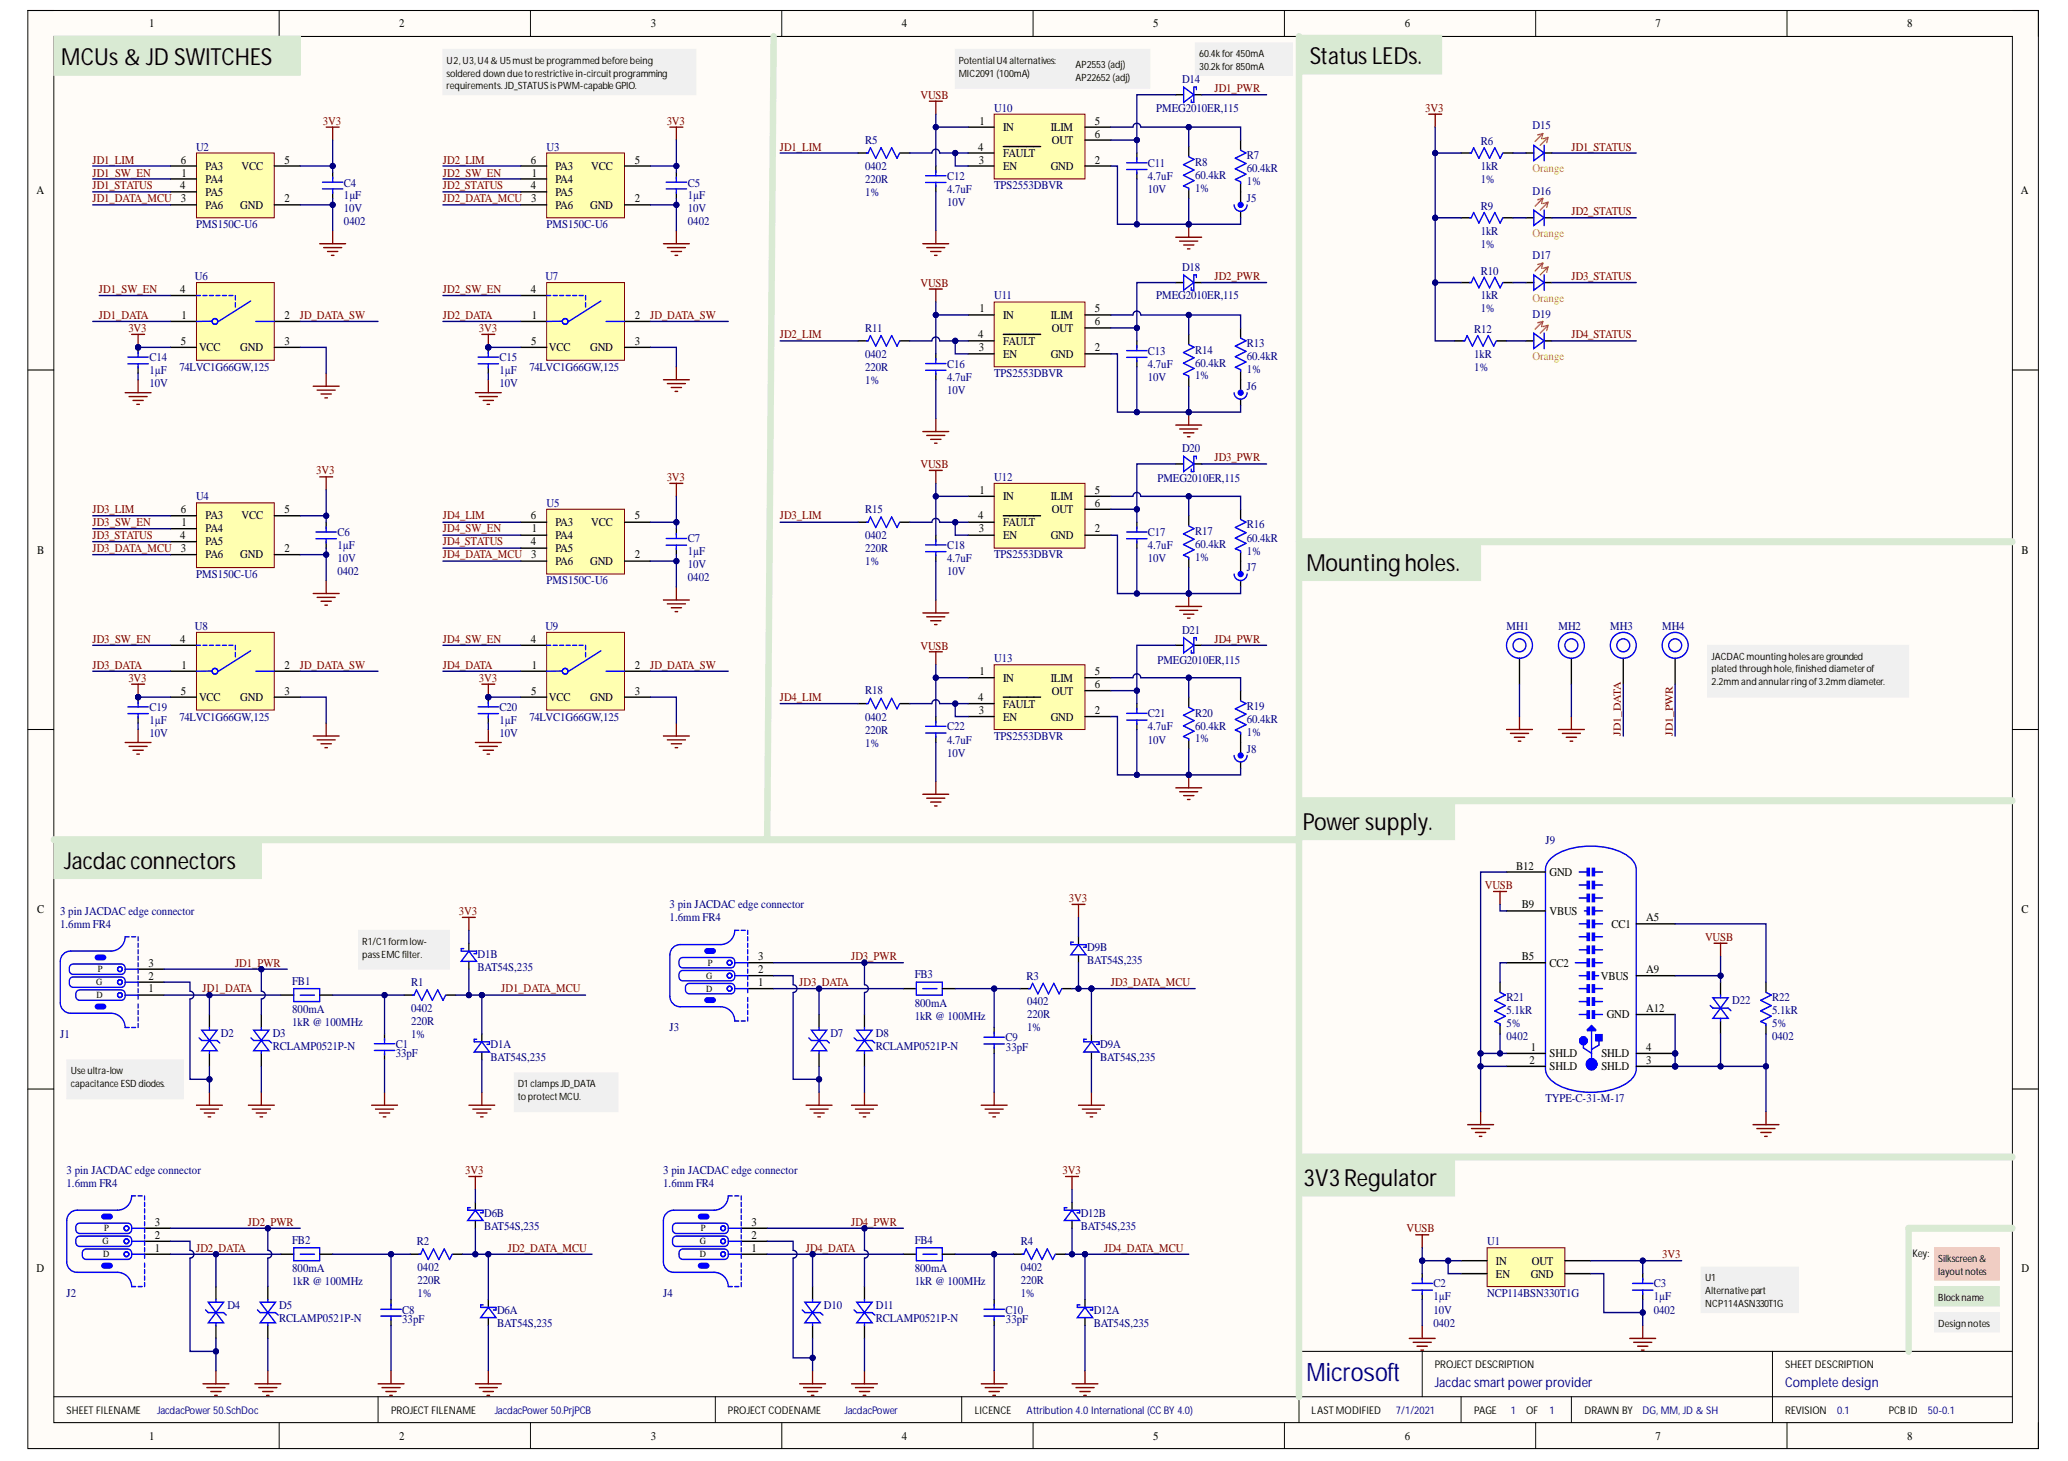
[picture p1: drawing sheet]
<svg xmlns="http://www.w3.org/2000/svg" width="297mm" height="210mm" viewBox="0 0 297 210" stroke-linecap="round" stroke-linejoin="round" font-family="sans-serif">
<defs><g id="words">
<text font-size="3.6" fill="#000080" x="187.6" y="198.5">Microsoft</text>
<g font-size="3.4">
<text x="8.8" y="9.4">MCUs&amp; JD SWITCHES</text>
<text x="188.1" y="9.2">StatusLEDs.</text>
<text x="187.6" y="82">Mountingholes.</text>
<text x="187.1" y="119.3">Powersupply.</text>
<text x="9.2" y="124.8">Jacdacconnectors</text>
<text x="187.2" y="170.4">3V3Regulator</text>
</g>
<g font-size="1.9" fill="#000080">
<text x="206.1" y="199.2">Jacdacsmart powerprovider</text>
<text x="256.4" y="199.2">Complete design</text>
</g>
<g font-size="1.7">
<text x="21.4" y="3.9">1</text>
<text x="57.4" y="3.9">2</text>
<text x="93.5" y="3.9">3</text>
<text x="129.5" y="3.9">4</text>
<text x="165.6" y="3.9">5</text>
<text x="201.8" y="3.9">6</text>
<text x="237.8" y="3.9">7</text>
<text x="273.9" y="3.9">8</text>
<text x="140.7" y="17.9">1</text>
<text x="157.3" y="17.9">5</text>
<text x="26" y="23.5">6</text>
<text x="40.9" y="23.5">5</text>
<text x="76.2" y="23.5">6</text>
<text x="91.2" y="23.5">5</text>
<text x="140.5" y="21.6">4</text>
<text x="140.6" y="23.5">3</text>
<text x="144.1" y="18.9">IN</text>
<text x="144.1" y="22.6">FAULT</text>
<text x="150.9" y="18.9">ILIM</text>
<text x="151.1" y="20.7">OUT</text>
<text x="157.3" y="19.8">6</text>
<text x="157.3" y="23.5">2</text>
<text x="5.2" y="27.9">A</text>
<text x="25.9" y="27.2">4</text>
<text x="26" y="29.1">3</text>
<text x="26.1" y="25.4">1</text>
<text x="29.5" y="26.3">PA4</text>
<text x="29.5" y="28.2">PA5</text>
<text x="29.5" y="24.4">PA3</text>
<text x="34.7" y="24.4">VCC</text>
<text x="40.9" y="29.1">2</text>
<text x="76.2" y="27.2">4</text>
<text x="76.3" y="29.1">3</text>
<text x="76.4" y="25.4">1</text>
<text x="79.8" y="26.3">PA4</text>
<text x="79.8" y="28.2">PA5</text>
<text x="79.8" y="24.4">PA3</text>
<text x="84.9" y="24.4">VCC</text>
<text x="91.2" y="29.1">2</text>
<text x="144.1" y="24.4">EN</text>
<text x="150.9" y="24.4">GND</text>
<text x="290.3" y="27.9">A</text>
<text x="29.5" y="30">PA6</text>
<text x="34.5" y="30">GND</text>
<text x="79.8" y="30">PA6</text>
<text x="84.8" y="30">GND</text>
<text x="25.9" y="42.1">4</text>
<text x="26.1" y="45.8">1</text>
<text x="40.9" y="45.8">2</text>
<text x="76.2" y="42.1">4</text>
<text x="76.4" y="45.8">1</text>
<text x="91.2" y="45.8">2</text>
<text x="140.7" y="44.9">1</text>
<text x="144.1" y="45.8">IN</text>
<text x="150.9" y="45.8">ILIM</text>
<text x="151.1" y="47.7">OUT</text>
<text x="157.3" y="46.7">6</text>
<text x="157.3" y="44.9">5</text>
<text x="26" y="49.5">5</text>
<text x="28.6" y="50.5">VCC</text>
<text x="34.5" y="50.5">GND</text>
<text x="40.9" y="49.5">3</text>
<text x="76.3" y="49.5">5</text>
<text x="78.8" y="50.5">VCC</text>
<text x="84.8" y="50.5">GND</text>
<text x="91.2" y="49.5">3</text>
<text x="140.5" y="48.6">4</text>
<text x="140.6" y="50.5">3</text>
<text x="144.1" y="49.5">FAULT</text>
<text x="144.1" y="51.4">EN</text>
<text x="150.9" y="51.4">GND</text>
<text x="157.3" y="50.5">2</text>
<text x="140.7" y="70.9">1</text>
<text x="144.1" y="71.8">IN</text>
<text x="150.9" y="71.8">ILIM</text>
<text x="157.3" y="70.9">5</text>
<text x="25.9" y="77.4">4</text>
<text x="26" y="73.7">6</text>
<text x="26.1" y="75.6">1</text>
<text x="29.5" y="76.5">PA4</text>
<text x="29.5" y="74.6">PA3</text>
<text x="34.7" y="74.6">VCC</text>
<text x="40.9" y="73.7">5</text>
<text x="76.2" y="74.6">6</text>
<text x="76.4" y="76.5">1</text>
<text x="79.8" y="77.4">PA4</text>
<text x="79.8" y="75.6">PA3</text>
<text x="84.9" y="75.6">VCC</text>
<text x="91.2" y="74.6">5</text>
<text x="140.5" y="74.6">4</text>
<text x="140.6" y="76.5">3</text>
<text x="144.1" y="75.6">FAULT</text>
<text x="144.1" y="77.4">EN</text>
<text x="150.9" y="77.4">GND</text>
<text x="151.1" y="73.7">OUT</text>
<text x="157.3" y="72.8">6</text>
<text x="157.3" y="76.5">2</text>
<text x="5.3" y="79.5">B</text>
<text x="26" y="79.3">3</text>
<text x="29.5" y="80.2">PA6</text>
<text x="29.5" y="78.4">PA5</text>
<text x="34.5" y="80.2">GND</text>
<text x="40.9" y="79.3">2</text>
<text x="76.2" y="78.4">4</text>
<text x="76.3" y="80.2">3</text>
<text x="79.8" y="81.1">PA6</text>
<text x="79.8" y="79.3">PA5</text>
<text x="84.8" y="81.1">GND</text>
<text x="91.2" y="80.2">2</text>
<text x="290.3" y="79.5">B</text>
<text x="25.9" y="92.4">4</text>
<text x="76.2" y="92.4">4</text>
<text x="26" y="99.8">5</text>
<text x="26.1" y="96.1">1</text>
<text x="28.6" y="100.8">VCC</text>
<text x="34.5" y="100.8">GND</text>
<text x="40.9" y="99.8">3</text>
<text x="40.9" y="96.1">2</text>
<text x="76.3" y="99.8">5</text>
<text x="76.4" y="96.1">1</text>
<text x="78.8" y="100.8">VCC</text>
<text x="84.8" y="100.8">GND</text>
<text x="91.2" y="99.8">3</text>
<text x="91.2" y="96.1">2</text>
<text x="140.5" y="100.8">4</text>
<text x="140.7" y="97">1</text>
<text x="144.1" y="98">IN</text>
<text x="144.1" y="101.7">FAULT</text>
<text x="150.9" y="98">ILIM</text>
<text x="151.1" y="99.8">OUT</text>
<text x="157.3" y="98.9">6</text>
<text x="157.3" y="97">5</text>
<text x="140.6" y="102.6">3</text>
<text x="144.1" y="103.5">EN</text>
<text x="150.9" y="103.5">GND</text>
<text x="157.3" y="102.6">2</text>
<text x="217.8" y="124.9">B12</text>
<text x="222.6" y="125.9">GND</text>
<text x="5.3" y="131.2">C</text>
<text x="218.6" y="130.5">B9</text>
<text x="222.6" y="131.4">VBUS</text>
<text x="290.3" y="131.2">C</text>
<text x="108.9" y="137.9">3</text>
<text x="218.6" y="137.9">B5</text>
<text x="231.5" y="133.3">CC1</text>
<text x="236.5" y="132.4">A5</text>
<text x="21.3" y="140.7">2</text>
<text x="21.3" y="142.6">1</text>
<text x="21.3" y="138.9">3</text>
<text x="108.9" y="139.8">2</text>
<text x="108.9" y="141.7">1</text>
<text x="222.6" y="138.9">CC2</text>
<text x="229.9" y="140.7">VBUS</text>
<text x="236.5" y="139.8">A9</text>
<text x="230.8" y="146.3">GND</text>
<text x="236.5" y="145.4">A12</text>
<text x="219.7" y="152.8">2</text>
<text x="219.9" y="151">1</text>
<text x="222.6" y="151.9">SHLD</text>
<text x="222.6" y="153.7">SHLD</text>
<text x="230" y="153.7">SHLD</text>
<text x="230" y="151.9">SHLD</text>
<text x="236.5" y="152.8">3</text>
<text x="236.5" y="151">4</text>
<text x="22.2" y="178">2</text>
<text x="22.2" y="179.9">1</text>
<text x="22.2" y="176.1">3</text>
<text x="107.9" y="178">2</text>
<text x="107.9" y="179.9">1</text>
<text x="107.9" y="176.1">3</text>
<text x="5.2" y="182.8">D</text>
<text x="214.9" y="181.7">IN</text>
<text x="214.9" y="183.6">EN</text>
<text x="219.9" y="183.6">GND</text>
<text x="220" y="181.7">OUT</text>
<text x="290.3" y="182.8">D</text>
<text x="21.4" y="206.8">1</text>
<text x="57.4" y="206.8">2</text>
<text x="93.5" y="206.8">3</text>
<text x="129.5" y="206.8">4</text>
<text x="165.6" y="206.8">5</text>
<text x="201.8" y="206.8">6</text>
<text x="237.8" y="206.8">7</text>
<text x="273.9" y="206.8">8</text>
</g>
<g font-size="1.7" fill="#000080">
<text x="169.8" y="11.9">D14</text>
<text x="142.8" y="16.1">U10</text>
<text x="166.1" y="16.1">PMEG2010ER,115</text>
<text x="28.2" y="21.6">U2</text>
<text x="78.5" y="21.6">U3</text>
<text x="124.3" y="20.6">R5</text>
<text x="171.6" y="23.8">R8</text>
<text x="179.1" y="22.9">R7</text>
<text x="212.7" y="20.9">R6</text>
<text x="220.1" y="18.6">D15</text>
<text x="49.4" y="28.7">1µF</text>
<text x="49.4" y="26.8">C4</text>
<text x="98.8" y="28.7">1µF</text>
<text x="98.8" y="26.8">C5</text>
<text x="124.3" y="24.4">0402</text>
<text x="124.3" y="26.3">220R</text>
<text x="124.3" y="28.2">1%</text>
<text x="136" y="27.7">4.7uF</text>
<text x="136" y="29.6">10V</text>
<text x="136" y="25.9">C12</text>
<text x="142.8" y="27.2">TPS2553DBVR</text>
<text x="164.9" y="25.9">4.7uF</text>
<text x="164.9" y="27.7">10V</text>
<text x="164.9" y="24">C11</text>
<text x="171.6" y="25.7">60.4kR</text>
<text x="171.6" y="27.6">1%</text>
<text x="179.1" y="24.8">60.4kR</text>
<text x="179.1" y="26.6">1%</text>
<text x="179.1" y="29.1">J5</text>
<text x="212.7" y="26.3">1%</text>
<text x="212.7" y="24.4">1kR</text>
<text x="220.1" y="28">D16</text>
<text x="28.2" y="32.8">PMS150C-U6</text>
<text x="49.4" y="30.5">10V</text>
<text x="49.4" y="32.4">0402</text>
<text x="78.5" y="32.8">PMS150C-U6</text>
<text x="98.8" y="30.5">10V</text>
<text x="98.8" y="32.4">0402</text>
<text x="212.7" y="35.6">1%</text>
<text x="212.7" y="33.7">1kR</text>
<text x="212.7" y="30.2">R9</text>
<text x="28" y="40.2">U6</text>
<text x="78.3" y="40.2">U7</text>
<text x="169.8" y="39">D18</text>
<text x="212.7" y="39.5">R10</text>
<text x="220.1" y="37.3">D17</text>
<text x="124.3" y="47.7">R11</text>
<text x="142.8" y="43">U11</text>
<text x="166.1" y="43">PMEG2010ER,115</text>
<text x="211.7" y="47.8">R12</text>
<text x="212.7" y="44.9">1%</text>
<text x="212.7" y="43">1kR</text>
<text x="220.1" y="45.6">D19</text>
<text x="21.5" y="53.8">1µF</text>
<text x="21.5" y="51.9">C14</text>
<text x="25.8" y="53.3">74LVC1G66GW,125</text>
<text x="71.7" y="53.8">1µF</text>
<text x="71.7" y="51.9">C15</text>
<text x="76.1" y="53.3">74LVC1G66GW,125</text>
<text x="124.3" y="51.4">0402</text>
<text x="124.3" y="53.3">220R</text>
<text x="136" y="52.8">C16</text>
<text x="164.9" y="52.8">4.7uF</text>
<text x="164.9" y="51">C13</text>
<text x="171.6" y="52.7">60.4kR</text>
<text x="171.6" y="50.8">R14</text>
<text x="179.1" y="51.7">60.4kR</text>
<text x="179.1" y="53.6">1%</text>
<text x="179.1" y="49.9">R13</text>
<text x="211.7" y="53.3">1%</text>
<text x="211.7" y="51.4">1kR</text>
<text x="21.5" y="55.6">10V</text>
<text x="71.7" y="55.6">10V</text>
<text x="124.3" y="55.1">1%</text>
<text x="136" y="54.7">4.7uF</text>
<text x="136" y="56.5">10V</text>
<text x="142.8" y="54.2">TPS2553DBVR</text>
<text x="164.9" y="54.7">10V</text>
<text x="171.6" y="54.5">1%</text>
<text x="179.1" y="56">J6</text>
<text x="169.8" y="65">D20</text>
<text x="28.2" y="71.8">U4</text>
<text x="142.8" y="69.1">U12</text>
<text x="166.2" y="69.2">PMEG2010ER,115</text>
<text x="48.5" y="77">C6</text>
<text x="78.5" y="72.8">U5</text>
<text x="98.8" y="77.9">C7</text>
<text x="124.3" y="77.5">0402</text>
<text x="124.3" y="73.7">R15</text>
<text x="164.9" y="77">C17</text>
<text x="171.6" y="76.8">R17</text>
<text x="179.1" y="77.8">60.4kR</text>
<text x="179.1" y="75.9">R16</text>
<text x="28.2" y="83">PMS150C-U6</text>
<text x="48.5" y="78.9">1µF</text>
<text x="48.5" y="80.7">10V</text>
<text x="48.5" y="82.6">0402</text>
<text x="78.5" y="83.9">PMS150C-U6</text>
<text x="98.8" y="79.8">1µF</text>
<text x="98.8" y="81.7">10V</text>
<text x="98.8" y="83.5">0402</text>
<text x="124.3" y="79.4">220R</text>
<text x="124.3" y="81.2">1%</text>
<text x="136" y="80.7">4.7uF</text>
<text x="136" y="82.6">10V</text>
<text x="136" y="78.9">C18</text>
<text x="142.8" y="80.2">TPS2553DBVR</text>
<text x="164.9" y="78.9">4.7uF</text>
<text x="164.9" y="80.7">10V</text>
<text x="171.6" y="78.8">60.4kR</text>
<text x="171.6" y="80.6">1%</text>
<text x="179.1" y="79.7">1%</text>
<text x="179.1" y="82.1">J7</text>
<text x="28" y="90.5">U8</text>
<text x="78.3" y="90.5">U9</text>
<text x="142.8" y="95.2">U13</text>
<text x="166.2" y="95.3">PMEG2010ER,115</text>
<text x="169.8" y="91">D21</text>
<text x="216.4" y="90.5">MH1</text>
<text x="223.8" y="90.5">MH2</text>
<text x="231.3" y="90.5">MH3</text>
<text x="238.7" y="90.5">MH4</text>
<text x="124.3" y="99.7">R18</text>
<text x="21.5" y="104">1µF</text>
<text x="21.5" y="105.9">10V</text>
<text x="21.5" y="102.1">C19</text>
<text x="25.8" y="103.5">74LVC1G66GW,125</text>
<text x="71.7" y="104">1µF</text>
<text x="71.7" y="105.9">10V</text>
<text x="71.7" y="102.1">C20</text>
<text x="76.1" y="103.5">74LVC1G66GW,125</text>
<text x="124.3" y="103.5">0402</text>
<text x="124.3" y="105.4">220R</text>
<text x="124.3" y="107.3">1%</text>
<text x="136" y="106.8">4.7uF</text>
<text x="136" y="104.9">C22</text>
<text x="142.8" y="106.3">TPS2553DBVR</text>
<text x="164.9" y="104.9">4.7uF</text>
<text x="164.9" y="106.8">10V</text>
<text x="164.9" y="103">C21</text>
<text x="171.6" y="104.8">60.4kR</text>
<text x="171.6" y="106.7">1%</text>
<text x="171.6" y="102.9">R20</text>
<text x="179.1" y="103.9">60.4kR</text>
<text x="179.1" y="105.7">1%</text>
<text x="179.1" y="102">R19</text>
<text x="136" y="108.7">10V</text>
<text x="179.1" y="108.2">J8</text>
<text x="222" y="121.2">J9</text>
<text x="8.6" y="131.4">3 pin JACDAC edge connector</text>
<text x="96.2" y="130.5">3 pin JACDAC edge connector</text>
<text x="8.6" y="133.3">1.6mm FR4</text>
<text x="68.6" y="137.6">D1B</text>
<text x="96.2" y="132.4">1.6mm FR4</text>
<text x="156.2" y="136.7">D9B</text>
<text x="42" y="141.5">FB1</text>
<text x="59" y="141.7">R1</text>
<text x="68.6" y="139.5">BAT54S,235</text>
<text x="131.4" y="140.6">FB3</text>
<text x="147.5" y="140.7">R3</text>
<text x="156.2" y="138.5">BAT54S,235</text>
<text x="216.4" y="143.9">R21</text>
<text x="254.6" y="143.9">R22</text>
<text x="8.6" y="149.1">J1</text>
<text x="31.7" y="148.9">D2</text>
<text x="39.2" y="148.9">D3</text>
<text x="42" y="145.5">800mA</text>
<text x="42" y="147.4">1kR @ 100MHz</text>
<text x="59" y="145.4">0402</text>
<text x="59" y="147.2">220R</text>
<text x="59" y="149.1">1%</text>
<text x="96.2" y="148.2">J3</text>
<text x="119.3" y="148.9">D7</text>
<text x="125.8" y="148.9">D8</text>
<text x="131.4" y="144.6">800mA</text>
<text x="131.4" y="146.5">1kR @ 100MHz</text>
<text x="144.4" y="149.6">C9</text>
<text x="147.5" y="144.4">0402</text>
<text x="147.5" y="146.3">220R</text>
<text x="147.5" y="148.2">1%</text>
<text x="216.4" y="145.7">5.1kR</text>
<text x="216.4" y="147.6">5%</text>
<text x="216.4" y="149.4">0402</text>
<text x="248.8" y="144.3">D22</text>
<text x="254.6" y="145.7">5.1kR</text>
<text x="254.6" y="147.6">5%</text>
<text x="254.6" y="149.4">0402</text>
<text x="39.2" y="150.8">RCLAMP0521P-N</text>
<text x="56.8" y="151.9">33pF</text>
<text x="56.8" y="150.5">C1</text>
<text x="70.5" y="152.5">BAT54S,235</text>
<text x="70.5" y="150.6">D1A</text>
<text x="125.8" y="150.8">RCLAMP0521P-N</text>
<text x="144.5" y="151">33pF</text>
<text x="158" y="152.5">BAT54S,235</text>
<text x="158" y="150.6">D9A</text>
<text x="222" y="158.4">TYPE-C-31-M-17</text>
<text x="9.6" y="170.6">1.6mm FR4</text>
<text x="9.6" y="168.6">3 pin JACDAC edge connector</text>
<text x="95.3" y="170.6">1.6mm FR4</text>
<text x="95.3" y="168.6">3 pin JACDAC edge connector</text>
<text x="42" y="178.7">FB2</text>
<text x="59.9" y="178.9">R2</text>
<text x="69.5" y="176.6">BAT54S,235</text>
<text x="69.5" y="174.8">D6B</text>
<text x="131.4" y="178.7">FB4</text>
<text x="146.6" y="178.8">R4</text>
<text x="155.2" y="176.6">BAT54S,235</text>
<text x="155.2" y="174.8">D12B</text>
<text x="213.6" y="178.9">U1</text>
<text x="42" y="182.8">800mA</text>
<text x="42" y="184.7">1kR @ 100MHz</text>
<text x="60" y="182.6">0402</text>
<text x="60" y="184.5">220R</text>
<text x="131.4" y="182.8">800mA</text>
<text x="131.4" y="184.7">1kR @ 100MHz</text>
<text x="146.6" y="182.6">0402</text>
<text x="146.6" y="184.5">220R</text>
<text x="205.9" y="184.9">C2</text>
<text x="237.6" y="184.9">C3</text>
<text x="9.6" y="186.4">J2</text>
<text x="32.7" y="188.1">D4</text>
<text x="40.1" y="189.9">RCLAMP0521P-N</text>
<text x="40.1" y="188.1">D5</text>
<text x="57.8" y="190.1">33pF</text>
<text x="57.8" y="188.7">C8</text>
<text x="60" y="186.4">1%</text>
<text x="71.4" y="190.7">BAT54S,235</text>
<text x="71.4" y="188.8">D6A</text>
<text x="95.3" y="186.4">J4</text>
<text x="118.4" y="188.1">D10</text>
<text x="125.8" y="189.9">RCLAMP0521P-N</text>
<text x="125.8" y="188.1">D11</text>
<text x="144.4" y="188.7">C10</text>
<text x="144.5" y="190.1">33pF</text>
<text x="146.6" y="186.4">1%</text>
<text x="157.1" y="190.7">BAT54S,235</text>
<text x="157.1" y="188.8">D12A</text>
<text x="205.9" y="186.8">1µF</text>
<text x="205.9" y="188.7">10V</text>
<text x="205.9" y="190.6">0402</text>
<text x="213.6" y="186.4">NCP114BSN330T1G</text>
<text x="237.6" y="186.8">1µF</text>
<text x="237.6" y="188.7">0402</text>
</g>
<g font-size="1.7" fill="#800000">
<text x="46.4" y="17.9">3V3</text>
<text x="95.8" y="17.9">3V3</text>
<text x="132.2" y="14.2">VUSB</text>
<text x="174.4" y="13.3">JD1_PWR</text>
<text x="204.7" y="16.1">3V3</text>
<text x="13.3" y="23.5">JD1_LIM</text>
<text x="63.6" y="23.5">JD2_LIM</text>
<text x="112" y="21.6">JD1_LIM</text>
<text x="225.7" y="21.6">JD1_STATUS</text>
<text x="13.3" y="29.1">JD1_DATA_MCU</text>
<text x="13.3" y="27.2">JD1_STATUS</text>
<text x="13.3" y="25.4">JD1_SW_EN</text>
<text x="63.6" y="29.1">JD2_DATA_MCU</text>
<text x="63.6" y="27.2">JD2_STATUS</text>
<text x="63.6" y="25.4">JD2_SW_EN</text>
<text x="225.7" y="30.9">JD2_STATUS</text>
<text x="132.2" y="41.2">VUSB</text>
<text x="174.4" y="40.2">JD2_PWR</text>
<text x="225.7" y="40.2">JD3_STATUS</text>
<text x="14.2" y="42.1">JD1_SW_EN</text>
<text x="14.2" y="45.8">JD1_DATA</text>
<text x="18.4" y="47.7">3V3</text>
<text x="43.1" y="45.8">JD_DATA_SW</text>
<text x="63.6" y="42.1">JD2_SW_EN</text>
<text x="63.6" y="45.8">JD2_DATA</text>
<text x="68.8" y="47.7">3V3</text>
<text x="93.4" y="45.8">JD_DATA_SW</text>
<text x="112" y="48.6">JD2_LIM</text>
<text x="225.7" y="48.6">JD4_STATUS</text>
<text x="45.4" y="68.1">3V3</text>
<text x="95.8" y="69.1">3V3</text>
<text x="132.2" y="67.2">VUSB</text>
<text x="174.4" y="66.3">JD3_PWR</text>
<text x="13.3" y="77.4">JD3_STATUS</text>
<text x="13.3" y="75.6">JD3_SW_EN</text>
<text x="13.3" y="73.7">JD3_LIM</text>
<text x="63.6" y="76.5">JD4_SW_EN</text>
<text x="63.6" y="74.6">JD4_LIM</text>
<text x="112" y="74.6">JD3_LIM</text>
<text x="13.3" y="79.3">JD3_DATA_MCU</text>
<text x="63.6" y="80.2">JD4_DATA_MCU</text>
<text x="63.6" y="78.4">JD4_STATUS</text>
<text x="13.3" y="92.4">JD3_SW_EN</text>
<text x="63.6" y="92.4">JD4_SW_EN</text>
<text x="132.2" y="93.3">VUSB</text>
<text x="174.4" y="92.4">JD4_PWR</text>
<text x="13.3" y="96.1">JD3_DATA</text>
<text x="18.4" y="98">3V3</text>
<text x="43.1" y="96.1">JD_DATA_SW</text>
<text x="63.6" y="96.1">JD4_DATA</text>
<text x="68.8" y="98">3V3</text>
<text x="93.4" y="96.1">JD_DATA_SW</text>
<text x="112" y="100.8">JD4_LIM</text>
<text x="65.9" y="131.4">3V3</text>
<text x="153.5" y="129.6">3V3</text>
<text x="213.3" y="127.7">VUSB</text>
<text x="122.2" y="137.9">JD3_PWR</text>
<text x="244.9" y="135.1">VUSB</text>
<text x="29.1" y="142.6">JD1_DATA</text>
<text x="33.8" y="138.9">JD1_PWR</text>
<text x="72" y="142.6">JD1_DATA_MCU</text>
<text x="114.8" y="141.7">JD3_DATA</text>
<text x="159.6" y="141.7">JD3_DATA_MCU</text>
<text x="66.8" y="168.6">3V3</text>
<text x="152.6" y="168.6">3V3</text>
<text x="28.2" y="179.9">JD2_DATA</text>
<text x="35.6" y="176.1">JD2_PWR</text>
<text x="72.9" y="179.9">JD2_DATA_MCU</text>
<text x="115.7" y="179.9">JD4_DATA</text>
<text x="122.2" y="176.1">JD4_PWR</text>
<text x="158.6" y="179.9">JD4_DATA_MCU</text>
<text x="202" y="177.1">VUSB</text>
<text x="238.7" y="180.8">3V3</text>
</g>
<g font-size="1.7" fill="#f90">
<text x="220.1" y="24.8">Orange</text>
<text x="220.1" y="34.1">Orange</text>
<text x="220.1" y="43.4">Orange</text>
<text x="220.1" y="51.7">Orange</text>
</g>
<g font-size="1.5" fill="#800000">
<text x="232.8" y="105.7" transform="rotate(-90 232.8 105.7)">JD1_DATA</text>
<text x="240.3" y="105.7" transform="rotate(-90 240.3 105.7)">JD1_PWR</text>
</g>
<g font-size="1.5">
<text x="274.7" y="180.5">Key:</text>
<text x="206.1" y="196.6">PROJECT DESCRIPTION</text>
<text x="256.4" y="196.6">SHEET DESCRIPTION</text>
<text x="9.6" y="203.1">SHEET FILENAME</text>
<text x="56.2" y="203.1">PROJECT FILENAME</text>
<text x="104.6" y="203.1">PROJECT CODENAME</text>
<text x="140" y="203.1">LICENCE</text>
<text x="188.4" y="203.1">LAST MODIFIED</text>
<text x="211.7" y="203.1">PAGE</text>
<text x="219.2" y="203.1">OF</text>
<text x="227.6" y="203.1">DRAWN BY</text>
<text x="256.4" y="203.1">REVISION</text>
<text x="271.3" y="203.1">PCB ID</text>
</g>
<g font-size="1.5" fill="#000080">
<text x="22.6" y="203.1">JacdacPower 50.SchDoc</text>
<text x="71.1" y="203.1">JacdacPower 50.PrjPCB</text>
<text x="121.3" y="203.1">JacdacPower</text>
<text x="147.5" y="203.1">Attribution 4.0 International (CC BY 4.0)</text>
<text x="200.5" y="203.1">7/1/2021</text>
<text x="217" y="203.1">1</text>
<text x="222.6" y="203.1">1</text>
<text x="235.9" y="203.1">DG, MM, JD &amp; SH</text>
<text x="263.9" y="203.1">0.1</text>
<text x="276.9" y="203.1">50-0.1</text>
</g>
<g font-size="1.4">
<text x="64.1" y="9.1">U2, U3,U4&amp; U5mustbe programmed before being</text>
<text x="64.1" y="11">soldered down duetorestrictive in-circuitprogramming</text>
<text x="137.7" y="9.1">PotentialU4alternatives:</text>
<text x="137.7" y="11">MIC2091 (100mA)</text>
<text x="154.5" y="9.7">AP2553(adj)</text>
<text x="154.5" y="11.6">AP22652(adj)</text>
<text x="172.2" y="8.2">60.4k for 450mA</text>
<text x="172.2" y="10.1">30.2k for 850mA</text>
<text x="64.1" y="12.9">requirements. JD_STATUSisPWM-capableGPIO.</text>
<text x="245.8" y="94.8">JACDACmountingholesare grounded</text>
<text x="245.8" y="96.6">plated through hole,finished diameterof</text>
<text x="245.8" y="98.5">2.2mm andannularringof3.2mm diameter.</text>
<text x="52" y="135.7">R1/C1form low-</text>
<text x="52" y="137.6">passEMC filter.</text>
<text x="13.8" y="141.6">G</text>
<text x="13.9" y="143.4">D</text>
<text x="14" y="139.7">P</text>
<text x="101.4" y="140.6">G</text>
<text x="101.4" y="142.5">D</text>
<text x="101.7" y="138.8">P</text>
<text x="10.2" y="154.3">Useultra-low</text>
<text x="10.2" y="156.2">capacitance ESD diodes.</text>
<text x="74.4" y="156.2">D1 clampsJD_DATA</text>
<text x="74.4" y="158.1">toprotectMCU.</text>
<text x="14.7" y="178.8">G</text>
<text x="15" y="176.9">P</text>
<text x="100.5" y="178.8">G</text>
<text x="100.7" y="176.9">P</text>
<text x="14.8" y="180.6">D</text>
<text x="100.5" y="180.6">D</text>
<text x="244.9" y="184.1">U1</text>
<text x="244.9" y="185.9">Alternative part</text>
<text x="278.4" y="181.3">Silkscreen &amp;</text>
<text x="278.4" y="183.2">layoutnotes</text>
<text x="244.9" y="187.8">NCP114ASN330T1G</text>
<text x="278.4" y="186.9">Blockname</text>
<text x="278.4" y="190.7">Designnotes</text>
</g>
</g></defs>
<path d="M4 1.5h288.8v206.6h-288.8z" fill-rule="evenodd" fill="#fffcf8"/>
<path d="M4 1.5h288.8v206.6h-288.8z" fill="none" stroke="#000" stroke-width=".14"/>
<path d="M7.7 5.2h281.4v199.2h-281.4z" fill-rule="evenodd" fill="#fffcf8"/>
<g fill="none" stroke="#000" stroke-width=".14">
<path d="M4 1.5h3.7M7.7 5.2h281.4v199.2h-281.4zM40.1 1.5v3.7M76.2 1.5v3.7M112.3 1.5v3.7M148.4 1.5v3.7M184.5 1.5v3.7M220.6 1.5v3.7M256.7 1.5v3.7M289.1 1.5h3.7v3.7M4 53.2h3.7M289.1 53.2h3.7"/>
<path d="M4 104.8h3.7M289.1 104.8h3.7M4 156.5h3.7M289.1 156.5h3.7M204.3 194.2v6.5M254.6 194.2v10.2M289.1 194.2h-102.5v10.2M7.7 200.7h281.4M40.1 204.4v3.7M54.3 200.7v3.7M76.2 204.4v3.7M102.7 200.7v3.7"/>
<path d="M112.3 204.4v3.7M138.1 200.7v3.7M148.4 204.4v3.7M184.5 204.4v3.7M209.9 200.7v3.7M220.6 204.4v3.7M225.7 200.7v3.7M256.7 204.4v3.7M292.8 204.4v3.7"/>
</g>
<path d="M202.4 192.3h3.7M203 192.9h2.6M203.5 193.4h1.5M204.1 194h.4M204.3 190.4v1.9M234.1 192.3h3.7M234.7 192.9h2.6M235.2 193.4h1.5M235.8 194h.3M236 190.4v1.9" fill="none" stroke="#800000" stroke-width=".2"/>
<path d="M66.6 136.3h-.4v.3h2.2v.4h-.3M67.3 136.6l1.1 1.5h-2.2zM68.5 149.3h-.4v.4h2.2v.3h-.4M69.2 149.7l1.1 1.4h-2.2z" fill="none" stroke="#00f" stroke-width=".19"/>
<path d="M67.3 135.5v1.1M67.3 138.1v1.1M69.2 148.6v1.1M69.2 151.2v1.1" fill="none" stroke="#000" stroke-width=".19"/>
<path d="M66.4 131.8h1.9M67.3 131.8v1.9M53.4 158.8h3.7M53.9 159.3h2.6M54.5 159.9h1.5M55.2 156.9v1.9M67.3 158.8h3.8M67.9 159.3h2.6M68.5 159.9h1.5M69.2 156.9v1.9M55 160.5h.4M69 160.5h.4" fill="none" stroke="#800000" stroke-width=".19"/>
<path d="M277.9 184.8h9.3v2.8h-9.3z" fill-rule="evenodd" fill="#d9ead3"/>
<path d="M277.9 184.8h9.3v2.8h-9.3z" fill="none" stroke="#d9ead3" stroke-width=".14"/>
<path d="M277.9 188.6h9.3v2.8h-9.3z" fill-rule="evenodd" fill="#f0f0f0"/>
<path d="M277.9 188.6h9.3v2.8h-9.3z" fill="none" stroke="#f0f0f0" stroke-width=".14"/>
<path d="M277.9 179.3h9.3v4.6h-9.3z" fill-rule="evenodd" fill="#f4cccc"/>
<path d="M277.9 179.3h9.3v4.6h-9.3z" fill="none" stroke="#f4cccc" stroke-width=".14"/>
<path d="M245.3 92.7h28.9v7.5h-28.9z" fill-rule="evenodd" fill="#f0f0f0"/>
<path d="M245.3 92.7h28.9v7.5h-28.9z" fill="none" stroke="#f0f0f0" stroke-width=".14"/>
<path d="M20.8 178.3h3.7M20.8 176.5h3.7M20.8 180.2h3.7" fill="none" stroke="#000" stroke-width=".2"/>
<g fill="none" stroke="#00f" stroke-width=".2">
<path d="M11 177.9l.2-.2 .3-.1h6.8a.77 .77 0 0 1 .6 .7 .77 .77 0 0 1-.6 .8h-6.8a.75 .75 0 0 1-.5-1.2zM11 176l.2-.2 .3-.1h6.8a.77 .77 0 0 1 .6 .8 .77 .77 0 0 1-.6 .7h-6.8a.75 .75 0 0 1-.5-1.2zM11.9 179.7l.2-.2 .3-.1h5.9a.77 .77 0 0 1 .6 .8 .77 .77 0 0 1-.6 .7h-5.9a.75 .75 0 0 1-.5-1.2zM18.9 171.8a2.05 2.05 0 0 1-2 2.1h-5.8a1.49 1.49 0 0 0-1.5 1.5v5.9a1.48 1.48 0 0 0 1.5 1.5h5.8a2.05 2.05 0 0 1 2 2h.6M18.9 178.3h1.9v.6M18.9 176.5h1.9v.6M20.8 172.7v.6M20.8 173.7v.6M20.8 174.6v.6M20.8 175.5v.6M20.8 177.4v.6M20.8 179.3v.5"/>
<path d="M18.9 180.2h1.9v.6M19.8 184.8h.6M20.8 181.5v.6M20.8 182.4v.6M20.8 183.3v.6M20.8 184.3v.5"/>
<circle cx="18.2" cy="178.3" r=".35"/>
<circle cx="18.2" cy="176.5" r=".35"/>
<circle cx="18.2" cy="176.5" r=".34"/>
<circle cx="18.2" cy="178.3" r=".34"/>
<circle cx="18.2" cy="180.2" r=".35"/>
<circle cx="18.2" cy="180.2" r=".34"/>
</g>
<path d="M18.9 171.8h.6M19.8 171.8h.6M20.8 171.8v.6" fill="none" stroke="#00f" stroke-width=".19"/>
<path d="M14.7 174.6a1.27 1.27 0 0 1 1.2-.1 .31 .31 0 0 1 .2 .3 .31 .31 0 0 1-.2 .3 1.27 1.27 0 0 1-1.2-.1z" fill="#00f"/>
<path d="M14.7 174.6a1.27 1.27 0 0 1 1.2-.1 .31 .31 0 0 1 .2 .3 .31 .31 0 0 1-.2 .3 1.27 1.27 0 0 1-1.2-.1z" fill="none" stroke="#00f" stroke-width=".2"/>
<path d="M14.7 181.7a1.27 1.27 0 0 1 1.2-.1 .31 .31 0 0 1 .2 .2 .31 .31 0 0 1-.2 .3 1.27 1.27 0 0 1-1.2-.1z" fill="#00f"/>
<path d="M14.7 181.7a1.27 1.27 0 0 1 1.2-.1 .31 .31 0 0 1 .2 .2 .31 .31 0 0 1-.2 .3 1.27 1.27 0 0 1-1.2-.1z" fill="none" stroke="#00f" stroke-width=".2"/>
<path d="M216.4 104.8h3.7M217 105.4h2.6M217.5 105.9h1.5M218.1 106.5h.3M218.3 102.9v1.9" fill="none" stroke="#800000" stroke-width=".2"/>
<path d="M28.2 22h11.2v9.3h-11.2z" fill-rule="evenodd" fill="#ffffb0"/>
<path d="M28.2 22h11.2v9.3h-11.2z" fill="none" stroke="#800000" stroke-width=".14"/>
<path d="M24.5 25.7h3.7M24.5 29.4h3.7M24.5 27.6h3.7M24.5 23.8h3.7M39.4 29.4h3.7M39.4 23.8h3.7" fill="none" stroke="#000" stroke-width=".19"/>
<path d="M46.9 18.3h1.8M47.8 18.3v1.8M45.9 35h3.7M46.5 35.6h2.6M47 36.1h1.5M47.6 36.7h.4M47.8 33.2v1.8" fill="none" stroke="#800000" stroke-width=".19"/>
<path d="M186.6 166.2h22.3v5.6h-22.3z" fill-rule="evenodd" fill="#d9ead3"/>
<path d="M186.6 166.2h22.3v5.6h-22.3z" fill="none" stroke="#d9ead3" stroke-width=".14"/>
<path d="M7.7 120.6h178.9" fill="none" stroke="#d9ead3" stroke-width=".97"/>
<path d="M7.7 120.6h29.8v5.6h-29.8z" fill-rule="evenodd" fill="#d9ead3"/>
<path d="M7.7 120.6h29.8v5.6h-29.8z" fill="none" stroke="#d9ead3" stroke-width=".14"/>
<path d="M186.6 77.8h102.5" fill="none" stroke="#d9ead3" stroke-width=".97"/>
<path d="M186.6 77.8h26.1v5.6h-26.1z" fill-rule="evenodd" fill="#d9ead3"/>
<path d="M186.6 77.8h26.1v5.6h-26.1z" fill="none" stroke="#d9ead3" stroke-width=".14"/>
<path d="M7.7 5.2h35.4v5.6h-35.4z" fill-rule="evenodd" fill="#d9ead3"/>
<path d="M7.7 5.2h35.4v5.6h-35.4z" fill="none" stroke="#d9ead3" stroke-width=".14"/>
<path d="M187 5h20.1v5.6h-20.1z" fill-rule="evenodd" fill="#d9ead3"/>
<path d="M187 5h20.1v5.6h-20.1z" fill="none" stroke="#d9ead3" stroke-width=".14"/>
<path d="M47.8 24.8v.9M47.8 27.6v.9M19.8 139.2h3.8M19.8 143h3.8M19.8 141.1h3.8M40.3 143h1.9M45.9 143h1.9M58 143h1.4M64.1 143h1.4" fill="none" stroke="#000" stroke-width=".19"/>
<g fill="none" stroke="#00f" stroke-width=".19">
<path d="M46.3 26.2h2.9M46.3 27.1h2.9M47.8 25.5v.7M47.8 27.1v.7M10.2 138.6l.3-.1h6.9a.77 .77 0 0 1 .6 .7 .77 .77 0 0 1-.6 .8h-6.9a.81 .81 0 0 1-.3-1.4zM18 139.2h1.8v.6M18.6 134.6h-.6a2.05 2.05 0 0 1-2.1 2h-5.8a1.49 1.49 0 0 0-1.4 1.5v6a1.49 1.49 0 0 0 1.4 1.5h5.8a2.05 2.05 0 0 1 2.1 2h.6M18.9 134.6h.6M19.8 134.6v.6M19.8 135.5v.6M19.8 136.5v.5M19.8 137.4v.6"/>
<path d="M19.8 138.3v.6M10 140.6l.2-.2h.3h6.9a.76 .76 0 0 1 .6 .7 .76 .76 0 0 1-.6 .7h-6.9a.75 .75 0 0 1-.5-1.2zM11 142.5l.2-.2 .3-.1h5.9a.77 .77 0 0 1 .6 .8 .77 .77 0 0 1-.6 .7h-5.9a.75 .75 0 0 1-.5-1.2zM18 143h1.8v.5M18 141.1h1.8v.6M18.9 147.6h.6M19.8 140.2v.6M19.8 142v.6M19.8 144.2v.6M19.8 145.2v.6M19.8 146.1v.6M19.8 147v.6"/>
<path d="M42.2 142h3.7v1.9h-3.7zM43.1 143h2.1M59.2 143h.3l.3-.8 .8 1.5 .7-1.5 .8 1.5 .8-1.5 .7 1.5 .4-.7"/>
<circle cx="17.2" cy="139.2" r=".34"/>
<circle cx="17.2" cy="141.1" r=".35"/>
<circle cx="17.2" cy="143" r=".34"/>
</g>
<path d="M209.9 22h1.3M215.9 22h1.4M204.3 183v.9M204.3 185.8v.9M236 183v.9M236 185.8v.9" fill="none" stroke="#000" stroke-width=".2"/>
<path d="M211.1 22h.2l.4-.8 .7 1.6 .8-1.6 .7 1.6 .8-1.6 .8 1.6 .4-.8M202.8 184.4h3M202.8 185.4h3M204.3 183.7v.7M204.3 185.4v.6M234.5 184.4h2.9M234.5 185.4h2.9M236 183.7v.7M236 185.4v.6" fill="none" stroke="#00f" stroke-width=".2"/>
<path d="M223.8 104.8h3.8M224.4 105.4h2.6M225 105.9h1.4M225.5 106.5h.4M225.7 102.9v1.9" fill="none" stroke="#800000" stroke-width=".2"/>
<path d="M13.7 137.4a1.3 1.3 0 0 1 1.3-.1l.2 .3-.1 .1a1.28 1.28 0 0 1-1.2 .1l-.2-.2z" fill="#00f"/>
<path d="M13.7 137.4a1.3 1.3 0 0 1 1.3-.1l.2 .3-.1 .1a1.28 1.28 0 0 1-1.2 .1l-.2-.2z" fill="none" stroke="#00f" stroke-width=".19"/>
<path d="M13.7 144.5l.2-.2a1.28 1.28 0 0 1 1.2 .2v.3a1.31 1.31 0 0 1-1.2 .1l-.2-.3z" fill="#00f"/>
<path d="M13.7 144.5l.2-.2a1.28 1.28 0 0 1 1.2 .2v.3a1.31 1.31 0 0 1-1.2 .1l-.2-.3z" fill="none" stroke="#00f" stroke-width=".19"/>
<path d="M28.2 158.8h3.7M28.8 159.3h2.6M29.3 159.9h1.5M30.1 156.9v1.9M35.7 158.8h3.7M36.2 159.3h2.6M36.8 159.9h1.5M37.5 156.9v1.9M29.9 160.5h.4M37.4 160.5h.3" fill="none" stroke="#800000" stroke-width=".19"/>
<path d="M289.1 176.5h-14.9v17.7" fill="none" stroke="#d9ead3" stroke-width=".97"/>
<path d="M63.6 7.1h36.3v6.5h-36.3z" fill-rule="evenodd" fill="#f0f0f0"/>
<path d="M63.6 7.1h36.3v6.5h-36.3z" fill="none" stroke="#f0f0f0" stroke-width=".14"/>
<path d="M111.1 5.2l-.9 115.4" fill="none" stroke="#d9ead3" stroke-width=".97"/>
<path d="M9.6 152.3h16.8v5.6h-16.8z" fill-rule="evenodd" fill="#f0f0f0"/>
<path d="M9.6 152.3h16.8v5.6h-16.8z" fill="none" stroke="#f0f0f0" stroke-width=".14"/>
<path d="M51.5 133.7h13v5.5h-13z" fill-rule="evenodd" fill="#f0f0f0"/>
<path d="M51.5 133.7h13v5.5h-13z" fill="none" stroke="#f0f0f0" stroke-width=".14"/>
<path d="M73.9 154.1h14.9v5.6h-14.9z" fill-rule="evenodd" fill="#f0f0f0"/>
<path d="M73.9 154.1h14.9v5.6h-14.9z" fill="none" stroke="#f0f0f0" stroke-width=".14"/>
<path d="M186.6 5.2v195.5" fill="none" stroke="#d9ead3" stroke-width=".97"/>
<path d="M218.3 94.6v3.7M225.7 94.6v3.7M233.2 94.6v3.7M240.6 94.6v3.7" fill="none" stroke="#000" stroke-width=".2"/>
<g fill="none" stroke="#00f" stroke-width=".2">
<circle cx="218.3" cy="92.7" r=".93"/>
<circle cx="218.3" cy="92.7" r="1.86"/>
<circle cx="225.7" cy="92.7" r="1.86"/>
<circle cx="225.7" cy="92.7" r=".93"/>
<circle cx="233.2" cy="92.7" r=".93"/>
<circle cx="233.2" cy="92.7" r="1.86"/>
<circle cx="240.6" cy="92.7" r="1.86"/>
<circle cx="240.6" cy="92.7" r=".93"/>
</g>
<path d="M205.2 16.4h1.9M206.1 16.4v1.9" fill="none" stroke="#800000" stroke-width=".2"/>
<g fill="none" stroke="#00f" stroke-width=".19">
<path d="M28.6 149.1l.4 .4h2.2l.4 .4M29 148h2.2l-1.1 1.5zM30.1 149.5l1.1 1.5h-2.2zM30.1 147.6v.4M30.1 151v.3M36 149.1l.4 .4h2.2l.4 .4M36.4 148h2.2l-1.1 1.5zM37.5 149.5l1.1 1.5h-2.2zM37.5 147.6v.4M37.5 151v.3M53.8 150h2.9M53.8 150.9h2.9"/>
<path d="M55.2 149.2v.8M55.2 150.9v.6"/>
</g>
<path d="M30.1 145.8v1.8M30.1 151.3v1.9M37.5 145.8v1.8M37.5 151.3v1.9M55.2 148.6v.9M55.2 151.3v1" fill="none" stroke="#000" stroke-width=".19"/>
<path d="M244.3 182.1h14v6.5h-14z" fill-rule="evenodd" fill="#f0f0f0"/>
<path d="M244.3 182.1h14v6.5h-14z" fill="none" stroke="#f0f0f0" stroke-width=".14"/>
<path d="M213.6 179.3h11.2v5.5h-11.2z" fill-rule="evenodd" fill="#ffffb0"/>
<path d="M213.6 179.3h11.2v5.5h-11.2z" fill="none" stroke="#800000" stroke-width=".14"/>
<path d="M209.9 181.1h3.7M209.9 183h3.7M224.8 181.1h3.7M224.8 183h3.7" fill="none" stroke="#000" stroke-width=".2"/>
<path d="M78.5 22h11.2v9.3h-11.2z" fill-rule="evenodd" fill="#ffffb0"/>
<path d="M78.5 22h11.2v9.3h-11.2z" fill="none" stroke="#800000" stroke-width=".14"/>
<path d="M74.8 25.7h3.7M74.8 29.4h3.7M74.8 27.6h3.7M74.8 23.8h3.7M89.7 29.4h3.7M89.7 23.8h3.7M97.2 24.8v.9M97.2 27.6v.9" fill="none" stroke="#000" stroke-width=".19"/>
<path d="M96.2 18.3h1.9M97.2 18.3v1.8M95.3 35h3.7M95.8 35.6h2.7M96.4 36.1h1.5M97 36.7h.3M97.2 33.2v1.8" fill="none" stroke="#800000" stroke-width=".19"/>
<path d="M95.7 26.2h2.9M95.7 27.1h2.9M97.2 25.5v.7M97.2 27.1v.7" fill="none" stroke="#00f" stroke-width=".19"/>
<path d="M28.2 72.2h11.2v9.3h-11.2z" fill-rule="evenodd" fill="#ffffb0"/>
<path d="M28.2 72.2h11.2v9.3h-11.2z" fill="none" stroke="#800000" stroke-width=".14"/>
<path d="M24.5 76h3.7M24.5 79.7h3.7M24.5 77.8h3.7M24.5 74.1h3.7M39.4 79.7h3.7M39.4 74.1h3.7M46.9 75v1M46.9 77.8v1" fill="none" stroke="#000" stroke-width=".19"/>
<path d="M45.9 68.5h1.9M46.9 68.5v1.9M45 85.3h3.7M45.5 85.8h2.7M46.1 86.4h1.5M46.7 86.9h.3M46.9 83.4v1.9" fill="none" stroke="#800000" stroke-width=".19"/>
<path d="M45.4 76.4h2.9M45.4 77.4h2.9M46.9 75.7v.7M46.9 77.4v.6" fill="none" stroke="#00f" stroke-width=".19"/>
<path d="M28.2 40.6h11.2v11.2h-11.2z" fill-rule="evenodd" fill="#ffffb0"/>
<path d="M28.2 40.6h11.2v11.2h-11.2z" fill="none" stroke="#800000" stroke-width=".14"/>
<path d="M24.5 46.2h3.7M24.5 49.9h3.7M24.5 42.5h3.7M39.4 46.2h3.7M39.4 49.9h3.7" fill="none" stroke="#000" stroke-width=".19"/>
<g fill="none" stroke="#00f" stroke-width=".19">
<path d="M28.2 42.5h.6M29.1 42.5h.6M30.1 42.5h.6M30.5 46.1l-2.3 .1M31 42.5h.6M31.9 42.5h.6M32.9 42.5h.6M33.8 42.5v.6M33.8 43.5v.6M36 43.2l-4.6 3M36.7 46.2h2.7"/>
<circle cx="30.9" cy="46.2" r=".41"/>
</g>
<path d="M203.4 177.4h1.8M204.3 177.4v1.9" fill="none" stroke="#800000" stroke-width=".2"/>
<path d="M186.6 115h22.3v5.6h-22.3z" fill-rule="evenodd" fill="#d9ead3"/>
<path d="M186.6 115h22.3v5.6h-22.3z" fill="none" stroke="#d9ead3" stroke-width=".14"/>
<path d="M186.6 166.2h102.5" fill="none" stroke="#d9ead3" stroke-width=".97"/>
<path d="M78.5 40.6h11.2v11.2h-11.2z" fill-rule="evenodd" fill="#ffffb0"/>
<path d="M78.5 40.6h11.2v11.2h-11.2z" fill="none" stroke="#800000" stroke-width=".14"/>
<path d="M74.8 46.2h3.7M74.8 49.9h3.7M74.8 42.5h3.7M89.7 46.2h3.7M89.7 49.9h3.7" fill="none" stroke="#000" stroke-width=".19"/>
<g fill="none" stroke="#00f" stroke-width=".19">
<path d="M78.5 42.5h.6M79.5 42.5h.5M80.4 42.5h.6M80.8 46.1l-2.3 .1M81.3 42.5h.6M82.3 42.5h.5M83.2 42.5h.6M84.1 42.5v.6M84.1 43.5v.6M86.3 43.2l-4.6 3M87 46.2h2.7"/>
<circle cx="81.2" cy="46.2" r=".41"/>
</g>
<path d="M28.2 90.9h11.2v11.1h-11.2z" fill-rule="evenodd" fill="#ffffb0"/>
<path d="M28.2 90.9h11.2v11.1h-11.2z" fill="none" stroke="#800000" stroke-width=".14"/>
<path d="M24.5 96.4h3.7M24.5 92.7h3.7M39.4 96.4h3.7M24.5 100.2h3.7M39.4 100.2h3.7M107.4 138.3h3.7M107.4 140.2h3.7M107.4 142h3.7" fill="none" stroke="#000" stroke-width=".19"/>
<g fill="none" stroke="#00f" stroke-width=".19">
<path d="M28.2 92.7h.6M29.1 92.7h.6M30.1 92.7h.6M30.5 96.4h-2.3M31 92.7h.6M31.9 92.7h.6M32.9 92.7h.6M33.8 92.7v.7M33.8 93.7v.7M36 93.5l-4.6 2.9M36.7 96.4h2.7M97.6 137.8l.2-.2h.3h6.9a.77 .77 0 0 1 .6 .7 .77 .77 0 0 1-.6 .8h-6.9a.75 .75 0 0 1-.5-1.3z"/>
<path d="M97.8 139.5l.3-.1h6.9a.77 .77 0 0 1 .6 .8 .77 .77 0 0 1-.6 .7h-6.9a.81 .81 0 0 1-.6-.6 .81 .81 0 0 1 .3-.8zM105.5 138.3h1.9v.6M106.1 133.7h-.6a2.05 2.05 0 0 1-2 2h-5.8a1.49 1.49 0 0 0-1.5 1.5v6a1.49 1.49 0 0 0 1.5 1.4h5.8a2.05 2.05 0 0 1 2 2.1h.6M106.5 133.7h.5M107.4 133.7v.5M107.4 134.6v.6M107.4 135.5v.6M107.4 136.5v.5M107.4 137.4v.6M107.4 139.2v.6M98.5 141.6l.2-.2 .3-.1h6a.77 .77 0 0 1 .6 .7 .77 .77 0 0 1-.6 .8h-6a.75 .75 0 0 1-.5-1.2zM105.5 140.2h1.9v.6"/>
<path d="M105.5 142h1.9v.6M106.5 146.7h.5M107.4 141.1v.6M107.4 143.3v.6M107.4 144.2v.6M107.4 145.2v.6M107.4 146.1v.6"/>
<circle cx="30.9" cy="96.4" r=".41"/>
<circle cx="104.8" cy="138.3" r=".34"/>
<circle cx="104.8" cy="142" r=".34"/>
<circle cx="104.8" cy="140.2" r=".34"/>
</g>
<path d="M101.3 136.5l.1-.2a1.28 1.28 0 0 1 1.3 .2v.3a1.28 1.28 0 0 1-1.3 .1l-.1-.3z" fill="#00f"/>
<path d="M101.3 136.5l.1-.2a1.28 1.28 0 0 1 1.3 .2v.3a1.28 1.28 0 0 1-1.3 .1l-.1-.3z" fill="none" stroke="#00f" stroke-width=".19"/>
<path d="M101.3 143.5l.1-.1a1.28 1.28 0 0 1 1.3 .1v.3a1.31 1.31 0 0 1-1.3 .2l-.1-.3z" fill="#00f"/>
<g fill="none" stroke="#00f" stroke-width=".19">
<path d="M154.2 135.4h-.4v.3h2.2v.4h-.4M154.9 135.7l1.1 1.5h-2.2zM101.3 143.5l.1-.1a1.28 1.28 0 0 1 1.3 .1v.3a1.31 1.31 0 0 1-1.3 .2l-.1-.3zM116.2 149.1l.3 .4h2.2l.4 .4M116.5 148h2.2l-1.1 1.5zM117.6 149.5l1.1 1.5h-2.2zM117.6 147.6v.4M117.6 151v.3M122.7 149.1l.4 .4h2.2l.4 .4M123.1 148h2.2l-1.1 1.5zM124.2 149.5l1.1 1.5h-2.2zM124.2 147.6v.4"/>
<path d="M124.2 151v.3M131.6 141.1h3.7v1.9h-3.7zM132.5 142h2.1M141.3 149h3M141.3 150h3M142.8 148.3v.7M142.8 150v.6M147.7 142h.3l.3-.7 .8 1.5 .7-1.5 .8 1.5 .8-1.5 .7 1.5 .4-.8M156 149.3h-.3v.4h2.2v.3h-.4M156.8 149.7l1.1 1.4h-2.2zM104.6 171.8h.6M105.5 171.8h.6"/>
<path d="M106.5 171.8v.6"/>
</g>
<g fill="none" stroke="#00f" stroke-width=".2">
<path d="M42.2 179.3h3.7v1.8h-3.7zM67.5 173.5h-.3v.4h2.2v.3h-.4M68.3 173.9l1.1 1.4h-2.2zM96.9 177.7l.3-.1h6.8a.77 .77 0 0 1 .6 .7 .77 .77 0 0 1-.6 .8h-6.8a.81 .81 0 0 1-.3-1.4zM96.9 175.8l.3-.1h6.8a.77 .77 0 0 1 .6 .8 .77 .77 0 0 1-.6 .7h-6.8a.81 .81 0 0 1-.3-1.4zM97.8 179.5l.3-.1h5.9a.77 .77 0 0 1 .6 .8 .77 .77 0 0 1-.6 .7h-5.9a.81 .81 0 0 1-.3-1.4zM104.6 171.8a2.05 2.05 0 0 1-2 2.1h-5.8a1.49 1.49 0 0 0-1.5 1.5v5.9a1.48 1.48 0 0 0 1.5 1.5h5.8a2.05 2.05 0 0 1 2 2h.6M104.6 178.3h1.9v.6M104.6 176.5h1.9v.6M106.5 172.7v.6M106.5 173.7v.6M106.5 174.6v.6"/>
<path d="M106.5 175.5v.6M106.5 177.4v.6M106.5 179.3v.5M131.6 179.3h3.7v1.8h-3.7zM153.2 173.5h-.3v.4h2.2v.3h-.4M154 173.9l1.1 1.4h-2.2zM29.5 188.2l.4 .4h2.2l.4 .3M29.9 187.1h2.2l-1.1 1.5zM31 188.6l1.1 1.4h-2.2zM31 186.7v.4M31 190.1v.3M37 188.2l.4 .4h2.2l.4 .3"/>
<path d="M37.4 187.1h2.2l-1.1 1.5zM38.5 188.6l1.1 1.4h-2.2zM38.5 186.7v.4M38.5 190.1v.3M43.1 180.2h2.1M54.7 188.1h2.9M54.7 189.1h2.9M56.2 187.4v.7M56.2 189.1v.6M60.2 180.2h.2l.4-.8 .7 1.6 .8-1.6 .7 1.6 .8-1.6 .8 1.6 .4-.8M69.4 187.5h-.4v.3h2.2v.4h-.3M70.1 187.8l1.1 1.5h-2.2z"/>
<path d="M104.6 180.2h1.9v.6M105.5 184.8h.6M106.5 181.5v.6M106.5 182.4v.6M106.5 183.3v.6M106.5 184.3v.5M132.6 180.2h2M146.8 180.2h.3l.3-.8 .8 1.6 .7-1.6 .8 1.6 .7-1.6 .8 1.6 .4-.8M155.1 187.5h-.4v.3h2.2v.4h-.3M155.8 187.8l1.1 1.5h-2.2z"/>
<circle cx="103.9" cy="176.5" r=".35"/>
<circle cx="103.9" cy="178.3" r=".35"/>
<circle cx="103.9" cy="178.3" r=".34"/>
<circle cx="103.9" cy="176.5" r=".34"/>
<circle cx="103.9" cy="180.2" r=".34"/>
<circle cx="103.9" cy="180.2" r=".35"/>
</g>
<g fill="none" stroke="#000" stroke-width=".2">
<path d="M68.3 172.7v1.2M68.3 175.4v1.1M106.5 178.3h3.7M106.5 176.5h3.7M154 172.7v1.2M154 175.4v1.1M31 184.8v1.9M31 190.4v1.9M38.5 184.8v1.9M38.5 190.4v1.9M40.3 180.2h1.9M45.9 180.2h1.9"/>
<path d="M56.2 186.7v.9M56.2 189.5v.9M59 180.2h1.3M65 180.2h1.4M70.1 186.7v1.1M70.1 189.3v1.1M106.5 180.2h3.7M129.8 180.2h1.8M135.3 180.2h1.9M145.6 180.2h1.3M151.7 180.2h1.3M155.8 186.7v1.1"/>
<path d="M155.8 189.3v1.1"/>
</g>
<g fill="none" stroke="#800000" stroke-width=".2">
<path d="M29.2 198.8h3.7M29.7 199.4h2.6M30.3 199.9h1.5M31 196.9v1.9M36.6 198.8h3.7M37.2 199.4h2.6M37.7 199.9h1.5M38.5 196.9v1.9M54.3 198.8h3.7M54.9 199.4h2.6M55.4 199.9h1.5M56.2 196.9v1.9"/>
<path d="M68.3 198.8h3.7M68.8 199.4h2.6M69.4 199.9h1.5M70.1 196.9v1.9M140.9 198.8h3.8M141.5 199.4h2.6M142.1 199.9h1.4M142.8 196.9v1.9M154 198.8h3.7M154.5 199.4h2.7M155.1 199.9h1.5M155.8 196.9v1.9"/>
<path d="M30.8 200.5h.4M38.3 200.5h.4M56 200.5h.4M70 200.5h.3M142.6 200.5h.4M155.7 200.5h.3"/>
</g>
<g fill="none" stroke="#800000" stroke-width=".19">
<path d="M154 129.9h1.8M154.9 129.9v1.9M115.8 158.8h3.7M116.3 159.3h2.7M116.9 159.9h1.5M117.6 156.9v1.9M122.3 158.8h3.7M122.9 159.3h2.6M123.4 159.9h1.5M124.2 156.9v1.9M140.9 158.8h3.8M141.5 159.3h2.6"/>
<path d="M142.1 159.9h1.4M142.8 156.9v1.9M154.9 158.8h3.7M155.5 159.3h2.6M156 159.9h1.5M156.8 156.9v1.9M67.3 169h1.9M68.3 169v1.9M117.5 160.5h.3M124 160.5h.4M142.6 160.5h.4M153 169h1.9"/>
<path d="M154 169v1.9M156.6 160.5h.4"/>
</g>
<g fill="none" stroke="#000" stroke-width=".19">
<path d="M154.9 134.6v1.1M154.9 137.2v1.1M117.6 145.8v1.8M117.6 151.3v1.9M124.2 145.8v1.8M124.2 151.3v1.9M129.8 142h1.8M135.3 142h1.9M142.8 147.6v1M142.8 150.4v.9M146.5 142h1.3M152.6 142h1.4"/>
<path d="M156.8 148.6v1.1M156.8 151.2v1.1"/>
</g>
<path d="M100.4 174.6l.3-.1h.7a.33 .33 0 0 1 .4 .3 .33 .33 0 0 1-.4 .3h-.7a.33 .33 0 0 1-.3-.5z" fill="#00f"/>
<path d="M100.4 174.6l.3-.1h.7a.33 .33 0 0 1 .4 .3 .33 .33 0 0 1-.4 .3h-.7a.33 .33 0 0 1-.3-.5z" fill="none" stroke="#00f" stroke-width=".2"/>
<path d="M100.4 181.7l.3-.2h.7a.33 .33 0 0 1 .4 .3 .33 .33 0 0 1-.4 .4h-.7a.33 .33 0 0 1-.3-.5z" fill="#00f"/>
<g fill="none" stroke="#00f" stroke-width=".2">
<path d="M100.4 181.7l.3-.2h.7a.33 .33 0 0 1 .4 .3 .33 .33 0 0 1-.4 .4h-.7a.33 .33 0 0 1-.3-.5zM115.2 188.2l.4 .4h2.2l.4 .3M115.6 187.1h2.2l-1.1 1.5zM116.7 188.6l1.1 1.4h-2.2zM116.7 186.7v.4M116.7 190.1v.3M122.7 188.2l.4 .4h2.2l.4 .3M123.1 187.1h2.2l-1.1 1.5zM124.2 188.6l1.1 1.4h-2.2zM124.2 186.7v.4M124.2 190.1v.3M141.3 188.1h3"/>
<path d="M141.3 189.1h3M142.8 187.4v.7M142.8 189.1v.6"/>
</g>
<path d="M114.9 198.8h3.7M115.4 199.4h2.6M116 199.9h1.5M116.7 196.9v1.9M122.3 198.8h3.7M122.9 199.4h2.6M123.4 199.9h1.5M124.2 196.9v1.9M116.5 200.5h.4M124 200.5h.4" fill="none" stroke="#800000" stroke-width=".2"/>
<path d="M116.7 184.8v1.9M116.7 190.4v1.9M124.2 184.8v1.9M124.2 190.4v1.9M142.8 186.7v.9M142.8 189.5v.9" fill="none" stroke="#000" stroke-width=".2"/>
<path d="M78.5 73.2h11.2v9.3h-11.2z" fill-rule="evenodd" fill="#ffffb0"/>
<path d="M78.5 73.2h11.2v9.3h-11.2z" fill="none" stroke="#800000" stroke-width=".14"/>
<path d="M74.8 76.9h3.7M74.8 78.8h3.7M74.8 75h3.7M89.7 75h3.7M97.2 76v.9M97.2 78.8v.9M74.8 80.6h3.7M89.7 80.6h3.7" fill="none" stroke="#000" stroke-width=".19"/>
<path d="M96.2 69.4h1.9M97.2 69.4v1.9M95.3 86.2h3.7M95.8 86.8h2.7M96.4 87.3h1.5M97 87.9h.3M97.2 84.3v1.9" fill="none" stroke="#800000" stroke-width=".19"/>
<path d="M95.7 77.4h2.9M95.7 78.3h2.9M97.2 76.6v.8M97.2 78.3v.6" fill="none" stroke="#00f" stroke-width=".19"/>
<path d="M78.5 90.9h11.2v11.1h-11.2z" fill-rule="evenodd" fill="#ffffb0"/>
<path d="M78.5 90.9h11.2v11.1h-11.2z" fill="none" stroke="#800000" stroke-width=".14"/>
<path d="M74.8 96.4h3.7M74.8 92.7h3.7M89.7 96.4h3.7M74.8 100.2h3.7M89.7 100.2h3.7" fill="none" stroke="#000" stroke-width=".19"/>
<g fill="none" stroke="#00f" stroke-width=".19">
<path d="M78.5 92.7h.6M79.5 92.7h.5M80.4 92.7h.6M80.8 96.4h-2.3M81.3 92.7h.6M82.3 92.7h.5M83.2 92.7h.6M84.1 92.7v.7M84.1 93.7v.7M86.3 93.5l-4.6 2.9M87 96.4h2.7"/>
<circle cx="81.2" cy="96.4" r=".41"/>
</g>
<path d="M45 55.5h3.7M45.5 56h2.7M46.1 56.6h1.5M46.7 57.2h.3M46.9 53.6v1.9M95.3 54.6h3.7M95.8 55.1h2.7M96.4 55.7h1.5M97 56.2h.3M97.2 52.7v1.9" fill="none" stroke="#800000" stroke-width=".19"/>
<path d="M142.8 16.4h13v9.3h-13z" fill-rule="evenodd" fill="#ffffb0"/>
<path d="M142.8 16.4h13v9.3h-13z" fill="none" stroke="#800000" stroke-width=".14"/>
<path d="M139.1 18.3h3.7M155.8 18.3h3.8M139.1 22h3.7M139.1 23.8h3.7M144.1 21.1h5.4M155.8 20.1h3.8M155.8 23.8h3.8" fill="none" stroke="#000" stroke-width=".19"/>
<path d="M132.5 35h3.8M133.1 35.6h2.6M133.7 36.1h1.5M134.2 36.7h.4M134.4 33.2v1.8" fill="none" stroke="#800000" stroke-width=".19"/>
<path d="M137.2 7.1h28v5.6h-28z" fill-rule="evenodd" fill="#f0f0f0"/>
<path d="M137.2 7.1h28v5.6h-28z" fill="none" stroke="#f0f0f0" stroke-width=".14"/>
<path d="M168.9 34.1h3.7M169.4 34.6h2.6M170 35.2h1.5M170.6 35.8h.3M170.7 32.2v1.9" fill="none" stroke="#800000" stroke-width=".19"/>
<circle cx="170.7" cy="32.2" r=".37" fill="#000080"/>
<circle cx="170.7" cy="32.2" r=".37" fill="none" stroke="#000080" stroke-width=".14"/>
<path d="M171.7 6.2h14v4.6h-14z" fill-rule="evenodd" fill="#f0f0f0"/>
<path d="M171.7 6.2h14v4.6h-14z" fill="none" stroke="#f0f0f0" stroke-width=".14"/>
<path d="M154 7.7h10.2v4.6h-10.2z" fill-rule="evenodd" fill="#f0f0f0"/>
<path d="M154 7.7h10.2v4.6h-10.2z" fill="none" stroke="#f0f0f0" stroke-width=".14"/>
<path d="M134.4 23.8v1M134.4 26.6v1M163.3 22v.9M163.3 24.8v.9M170.7 21.1v1.3M170.7 27.2v1.3" fill="none" stroke="#000" stroke-width=".19"/>
<path d="M132.9 25.2h3M132.9 26.2h3M134.4 24.5v.7M134.4 26.2v.6M161.8 23.4h3M161.8 24.4h3M163.3 22.7v.7M163.3 24.4v.6M170.7 22.5l.8 .4-1.5 .8 1.5 .7-1.5 .8 1.5 .7-1.5 .8 .7 .3v.3" fill="none" stroke="#00f" stroke-width=".19"/>
<path d="M178.2 20.1v1.4M178.2 26.3v3.1M178.2 30.4v.9" fill="none" stroke="#000" stroke-width=".2"/>
<path d="M178.2 21.6l.8 .4-1.6 .7 1.6 .8-1.6 .8 1.6 .7-1.6 .8 .8 .3v.3" fill="none" stroke="#00f" stroke-width=".2"/>
<circle cx="178.2" cy="29.4" r=".37" fill="#00f"/>
<circle cx="178.2" cy="29.4" r=".37" fill="none" stroke="#00f" stroke-width=".14"/>
<path d="M177.3 29.4a.93 .93 0 0 0 .9 1 .93 .93 0 0 0 .9-1" fill="none" stroke="#00f" stroke-width=".2"/>
<path d="M133.5 14.5h1.8M134.4 14.5v1.9" fill="none" stroke="#800000" stroke-width=".19"/>
<path d="M170 12.5l1.5 1.1-1.5 1.1zM171.8 12.9v-.4h-.3v2.2h-.4v-.4" fill="none" stroke="#00f" stroke-width=".19"/>
<path d="M168.9 13.6h1.1M171.5 13.6h1.1" fill="none" stroke="#000" stroke-width=".19"/>
<path d="M142.8 43.4h13v9.3h-13z" fill-rule="evenodd" fill="#ffffb0"/>
<path d="M142.8 43.4h13v9.3h-13z" fill="none" stroke="#800000" stroke-width=".14"/>
<path d="M139.1 45.3h3.7M139.1 49h3.7M139.1 50.8h3.7M144.1 48h5.4M155.8 45.3h3.8M155.8 47.1h3.8M155.8 50.8h3.8" fill="none" stroke="#000" stroke-width=".19"/>
<path d="M170.7 59.2v1.9M132.5 62h3.8M133.1 62.6h2.6M133.7 63.1h1.5M134.2 63.7h.4M134.4 60.1v1.9M168.9 61.1h3.7M169.4 61.6h2.6M170 62.2h1.5M170.6 62.7h.3" fill="none" stroke="#800000" stroke-width=".19"/>
<circle cx="170.7" cy="59.2" r=".37" fill="#000080"/>
<circle cx="170.7" cy="59.2" r=".37" fill="none" stroke="#000080" stroke-width=".14"/>
<path d="M134.4 50.8v1M134.4 53.6v1M163.3 49v.9M163.3 51.8v.9M170.7 48v1.4M170.7 54.2v1.3" fill="none" stroke="#000" stroke-width=".19"/>
<path d="M132.9 52.2h3M132.9 53.2h3M134.4 51.5v.7M134.4 53.2v.6M161.8 50.4h3M161.8 51.3h3M163.3 49.6v.8M163.3 51.3v.7M170.7 49.5l.8 .4-1.5 .7 1.5 .8-1.5 .8 1.5 .7-1.5 .8 .7 .3v.3" fill="none" stroke="#00f" stroke-width=".19"/>
<path d="M178.2 47.1v1.4M178.2 53.2v3.2M178.2 57.4v.9" fill="none" stroke="#000" stroke-width=".2"/>
<path d="M178.2 48.6l.8 .4-1.6 .7 1.6 .8-1.6 .7 1.6 .8-1.6 .8 .8 .3v.2" fill="none" stroke="#00f" stroke-width=".2"/>
<circle cx="178.2" cy="56.4" r=".37" fill="#00f"/>
<circle cx="178.2" cy="56.4" r=".37" fill="none" stroke="#00f" stroke-width=".14"/>
<path d="M177.3 56.4a.93 .93 0 0 0 .9 1 .93 .93 0 0 0 .9-1" fill="none" stroke="#00f" stroke-width=".2"/>
<path d="M133.5 41.5h1.8M134.4 41.5v1.9" fill="none" stroke="#800000" stroke-width=".19"/>
<path d="M170 39.5l1.5 1.1-1.5 1.1zM171.8 39.9v-.4h-.3v2.2h-.4v-.4" fill="none" stroke="#00f" stroke-width=".19"/>
<path d="M168.9 40.6h1.1M171.5 40.6h1.1" fill="none" stroke="#000" stroke-width=".19"/>
<path d="M142.8 69.4h13v9.4h-13z" fill-rule="evenodd" fill="#ffffb0"/>
<path d="M142.8 69.4h13v9.4h-13z" fill="none" stroke="#800000" stroke-width=".14"/>
<path d="M139.1 71.3h3.7M139.1 75h3.7M139.1 76.9h3.7M144.1 74.1h5.4M155.8 71.3h3.8M155.8 73.2h3.8M155.8 76.9h3.8" fill="none" stroke="#000" stroke-width=".19"/>
<path d="M132.5 88.1h3.8M133.1 88.6h2.6M133.7 89.2h1.5M134.2 89.7h.4M134.4 86.2v1.9M168.9 87.1h3.7M169.4 87.7h2.6M170 88.2h1.5M170.6 88.8h.3M170.7 85.3v1.8" fill="none" stroke="#800000" stroke-width=".19"/>
<circle cx="170.7" cy="85.3" r=".37" fill="#000080"/>
<circle cx="170.7" cy="85.3" r=".37" fill="none" stroke="#000080" stroke-width=".14"/>
<path d="M134.4 76.9v.9M134.4 79.7v.9M163.3 75v1M163.3 77.8v1M170.7 74.1v1.4M170.7 80.2v1.3" fill="none" stroke="#000" stroke-width=".19"/>
<path d="M132.9 78.3h3M132.9 79.3h3M134.4 77.6v.7M134.4 79.3v.6M161.8 76.4h3M161.8 77.4h3M163.3 75.7v.7M163.3 77.4v.6M170.7 75.6l.8 .3-1.5 .8 1.5 .8-1.5 .7 1.5 .8-1.5 .8 .7 .3v.2" fill="none" stroke="#00f" stroke-width=".19"/>
<path d="M178.2 73.2v1.4M178.2 79.3v3.2M178.2 83.4v.9" fill="none" stroke="#000" stroke-width=".2"/>
<path d="M178.2 74.6l.8 .4-1.6 .8 1.6 .7-1.6 .8 1.6 .8-1.6 .7 .8 .4v.2" fill="none" stroke="#00f" stroke-width=".2"/>
<circle cx="178.2" cy="82.5" r=".37" fill="#00f"/>
<circle cx="178.2" cy="82.5" r=".37" fill="none" stroke="#00f" stroke-width=".14"/>
<path d="M177.3 82.5a.93 .93 0 0 0 .9 .9 .93 .93 0 0 0 .9-.9" fill="none" stroke="#00f" stroke-width=".2"/>
<path d="M133.5 67.6h1.8M134.4 67.6v1.8" fill="none" stroke="#800000" stroke-width=".19"/>
<path d="M170 65.6l1.5 1.1-1.5 1.1zM171.8 65.9v-.3h-.3v2.2h-.4v-.4" fill="none" stroke="#00f" stroke-width=".19"/>
<path d="M168.9 66.7h1.1M171.5 66.7h1.1" fill="none" stroke="#000" stroke-width=".19"/>
<path d="M142.8 95.5h13v9.3h-13z" fill-rule="evenodd" fill="#ffffb0"/>
<path d="M142.8 95.5h13v9.3h-13z" fill="none" stroke="#800000" stroke-width=".14"/>
<path d="M139.1 97.4h3.7M155.8 97.4h3.8M155.8 99.2h3.8M139.1 101.1h3.7M139.1 102.9h3.7M144.1 100.2h5.4M155.8 102.9h3.8" fill="none" stroke="#000" stroke-width=".19"/>
<path d="M132.5 114.1h3.8M133.1 114.7h2.6M133.7 115.2h1.5M134.2 115.8h.4M134.4 112.3v1.8M168.9 113.2h3.7M169.4 113.7h2.6M170 114.3h1.5M170.6 114.9h.3M170.7 111.3v1.9" fill="none" stroke="#800000" stroke-width=".19"/>
<circle cx="170.7" cy="111.3" r=".37" fill="#000080"/>
<circle cx="170.7" cy="111.3" r=".37" fill="none" stroke="#000080" stroke-width=".14"/>
<path d="M134.4 102.9v1M134.4 105.7v1M163.3 101.1v.9M163.3 103.9v.9M170.7 100.2v1.3M170.7 106.3v1.3" fill="none" stroke="#000" stroke-width=".19"/>
<path d="M132.9 104.3h3M132.9 105.3h3M134.4 103.6v.7M134.4 105.3v.6M161.8 102.5h3M161.8 103.5h3M163.3 101.8v.7M163.3 103.5v.6M170.7 101.6l.8 .4-1.5 .8 1.5 .7-1.5 .8 1.5 .8-1.5 .7 .7 .3v.3" fill="none" stroke="#00f" stroke-width=".19"/>
<path d="M178.2 99.2v1.4M178.2 105.4v3.1M178.2 109.5v.9" fill="none" stroke="#000" stroke-width=".2"/>
<path d="M178.2 100.7l.8 .4-1.6 .7 1.6 .8-1.6 .8 1.6 .7-1.6 .8 .8 .3v.3" fill="none" stroke="#00f" stroke-width=".2"/>
<circle cx="178.2" cy="108.5" r=".37" fill="#00f"/>
<circle cx="178.2" cy="108.5" r=".37" fill="none" stroke="#00f" stroke-width=".14"/>
<path d="M177.3 108.5a.93 .93 0 0 0 .9 1 .93 .93 0 0 0 .9-1" fill="none" stroke="#00f" stroke-width=".2"/>
<g fill="none" stroke="#800000" stroke-width=".19">
<path d="M18.9 48h1.9M19.8 48v1.9M133.5 93.6h1.8M134.4 93.6v1.9M45 105.7h3.7M45.5 106.3h2.7M46.1 106.9h1.5M46.7 107.4h.3M46.9 103.9v1.8M95.3 105.7h3.7M95.8 106.3h2.7M96.4 106.9h1.5"/>
<path d="M97 107.4h.3M97.2 103.9v1.8"/>
</g>
<path d="M170 91.6l1.5 1.1-1.5 1.1zM171.8 92v-.4h-.3v2.2h-.4v-.4" fill="none" stroke="#00f" stroke-width=".19"/>
<path d="M168.9 92.7h1.1M171.5 92.7h1.1" fill="none" stroke="#000" stroke-width=".19"/>
<circle cx="19.8" cy="49.9" r=".37" fill="#000080"/>
<circle cx="19.8" cy="49.9" r=".37" fill="none" stroke="#000080" stroke-width=".14"/>
<circle cx="19.8" cy="49.9" r=".37" fill="#000080"/>
<circle cx="19.8" cy="49.9" r=".37" fill="none" stroke="#000080" stroke-width=".14"/>
<path d="M19.8 49.9v.9M19.8 52.7v.9" fill="none" stroke="#000" stroke-width=".19"/>
<circle cx="19.8" cy="49.9" r=".37" fill="#000080"/>
<circle cx="19.8" cy="49.9" r=".37" fill="none" stroke="#000080" stroke-width=".14"/>
<path d="M18.4 51.3h2.9M18.4 52.3h2.9M19.8 50.6v.7M19.8 52.3v.6" fill="none" stroke="#00f" stroke-width=".19"/>
<path d="M18 56.4h3.7M18.5 57h2.6M19.1 57.5h1.5M19.6 58.1h.4M19.8 54.6v1.8M18.9 98.3h1.9M19.8 98.3v1.9" fill="none" stroke="#800000" stroke-width=".19"/>
<circle cx="19.8" cy="100.2" r=".37" fill="#000080"/>
<circle cx="19.8" cy="100.2" r=".37" fill="none" stroke="#000080" stroke-width=".14"/>
<circle cx="19.8" cy="100.2" r=".37" fill="#000080"/>
<circle cx="19.8" cy="100.2" r=".37" fill="none" stroke="#000080" stroke-width=".14"/>
<path d="M19.8 100.2v.9M19.8 102.9v1" fill="none" stroke="#000" stroke-width=".19"/>
<circle cx="19.8" cy="100.2" r=".37" fill="#000080"/>
<circle cx="19.8" cy="100.2" r=".37" fill="none" stroke="#000080" stroke-width=".14"/>
<path d="M18.4 101.6h2.9M18.4 102.5h2.9M19.8 100.8v.8M19.8 102.5v.6" fill="none" stroke="#00f" stroke-width=".19"/>
<path d="M69.2 98.3h1.9M70.1 98.3v1.9M18 106.7h3.7M18.5 107.2h2.6M19.1 107.8h1.5M19.6 108.3h.4M19.8 104.8v1.9" fill="none" stroke="#800000" stroke-width=".19"/>
<circle cx="70.1" cy="100.2" r=".37" fill="#000080"/>
<circle cx="70.1" cy="100.2" r=".37" fill="none" stroke="#000080" stroke-width=".14"/>
<circle cx="70.1" cy="100.2" r=".37" fill="#000080"/>
<circle cx="70.1" cy="100.2" r=".37" fill="none" stroke="#000080" stroke-width=".14"/>
<path d="M70.1 100.2v.9M70.1 102.9v1" fill="none" stroke="#000" stroke-width=".19"/>
<circle cx="70.1" cy="100.2" r=".37" fill="#000080"/>
<circle cx="70.1" cy="100.2" r=".37" fill="none" stroke="#000080" stroke-width=".14"/>
<path d="M68.7 101.6h2.9M68.7 102.5h2.9M70.1 100.8v.8M70.1 102.5v.6" fill="none" stroke="#00f" stroke-width=".19"/>
<path d="M69.2 48h1.9M70.1 48v1.9M68.3 106.7h3.7M68.8 107.2h2.6M69.4 107.8h1.5M70 108.3h.3M70.1 104.8v1.9" fill="none" stroke="#800000" stroke-width=".19"/>
<circle cx="70.1" cy="49.9" r=".37" fill="#000080"/>
<circle cx="70.1" cy="49.9" r=".37" fill="none" stroke="#000080" stroke-width=".14"/>
<circle cx="70.1" cy="49.9" r=".37" fill="#000080"/>
<circle cx="70.1" cy="49.9" r=".37" fill="none" stroke="#000080" stroke-width=".14"/>
<path d="M70.1 49.9v.9M70.1 52.7v.9" fill="none" stroke="#000" stroke-width=".19"/>
<circle cx="70.1" cy="49.9" r=".37" fill="#000080"/>
<circle cx="70.1" cy="49.9" r=".37" fill="none" stroke="#000080" stroke-width=".14"/>
<path d="M68.7 51.3h2.9M68.7 52.3h2.9M70.1 50.6v.7M70.1 52.3v.6" fill="none" stroke="#00f" stroke-width=".19"/>
<path d="M68.3 56.4h3.7M68.8 57h2.6M69.4 57.5h1.5M70 58.1h.3M70.1 54.6v1.8" fill="none" stroke="#800000" stroke-width=".19"/>
<path d="M186.6 115h102.5" fill="none" stroke="#d9ead3" stroke-width=".97"/>
<path d="M211.1 31.3h.2l.4-.8 .7 1.6 .8-1.6 .7 1.6 .8-1.6 .8 1.6 .4-.8M220.3 20.9l1.5 1.1-1.5 1.1zM221.8 20.9v2.2M210.2 49h.2l.3-.8 .8 1.5 .8-1.5 .7 1.5 .8-1.5 .7 1.5 .4-.7M211.1 40.6h.2l.4-.8 .7 1.6 .8-1.6 .7 1.6 .8-1.6 .8 1.6 .4-.8M245.6 144.5l.4 .3h2.2l.4 .4M246 143.4h2.2l-1.1 1.4zM247.1 144.8l1.1 1.5h-2.2zM247.1 143v.3M247.1 146.3v.4" fill="none" stroke="#00f" stroke-width=".2"/>
<path d="M209.9 31.3h1.3M215.9 31.3h1.4M219.2 22h1.1M221.8 22h1.1M208.9 49h1.4M209.9 40.6h1.3M215 49h1.4M215.9 40.6h1.4M247.1 141.1v1.9M247.1 146.7v1.9" fill="none" stroke="#000" stroke-width=".2"/>
<path d="M246.2 135.5h1.9M247.1 135.5v1.9" fill="none" stroke="#800000" stroke-width=".2"/>
<path d="M221.6 19.2l-1.1 1.1M221.6 19.2l-.7 .2M221.6 19.2l-.2 .7M222.4 19.8l-1.2 1.1M222.4 19.8l-.8 .1M222.4 19.8l-.2 .7" fill="none" stroke="#fd8300" stroke-width=".2"/>
<circle cx="240.6" cy="153.2" r=".37" fill="#000080"/>
<circle cx="240.6" cy="153.2" r=".37" fill="none" stroke="#000080" stroke-width=".14"/>
<circle cx="240.6" cy="151.3" r=".37" fill="#000080"/>
<circle cx="240.6" cy="151.3" r=".37" fill="none" stroke="#000080" stroke-width=".14"/>
<path d="M222.9 123.2a10.2 10.2 0 0 1 8.9-1.2 4.8 4.8 0 0 1 3.1 2.3l.1 .6v28.7a2.71 2.71 0 0 1-1.5 2.1 11 11 0 0 1-10 0 2.71 2.71 0 0 1-1.5-2.1v-28.7l.1-.6 .3-.5z" fill="none" stroke="#00f" stroke-width=".2"/>
<path d="M216.4 138.3h5.6M216.4 130.9h5.6M216.4 125.3h5.6M235 140.2h5.6" fill="none" stroke="#000" stroke-width=".2"/>
<path d="M227.9 128.5h.4v1.1h-.4z" fill-rule="evenodd" fill="#00f"/>
<path d="M227.9 128.5h.4v1.1h-.4z" fill="none" stroke="#00f" stroke-width=".14"/>
<path d="M227.9 126.6h.4v1.1h-.4z" fill-rule="evenodd" fill="#00f"/>
<path d="M227.9 126.6h.4v1.1h-.4z" fill="none" stroke="#00f" stroke-width=".14"/>
<path d="M227.9 124.7h.4v1.1h-.4z" fill-rule="evenodd" fill="#00f"/>
<path d="M227.9 124.7h.4v1.1h-.4z" fill="none" stroke="#00f" stroke-width=".14"/>
<path d="M227.9 130.3h.4v1.1h-.4z" fill-rule="evenodd" fill="#00f"/>
<path d="M227.9 130.3h.4v1.1h-.4z" fill="none" stroke="#00f" stroke-width=".14"/>
<path d="M227.9 135.9h.4v1.1h-.4z" fill-rule="evenodd" fill="#00f"/>
<path d="M227.9 135.9h.4v1.1h-.4z" fill="none" stroke="#00f" stroke-width=".14"/>
<path d="M227.9 134h.4v1.1h-.4z" fill-rule="evenodd" fill="#00f"/>
<path d="M227.9 134h.4v1.1h-.4z" fill="none" stroke="#00f" stroke-width=".14"/>
<path d="M227.9 132.2h.4v1.1h-.4z" fill-rule="evenodd" fill="#00f"/>
<path d="M227.9 132.2h.4v1.1h-.4z" fill="none" stroke="#00f" stroke-width=".14"/>
<path d="M227.9 137.8h.4v1.1h-.4z" fill-rule="evenodd" fill="#00f"/>
<path d="M227.9 137.8h.4v1.1h-.4z" fill="none" stroke="#00f" stroke-width=".14"/>
<path d="M227.9 143.3h.4v1.2h-.4z" fill-rule="evenodd" fill="#00f"/>
<path d="M227.9 143.3h.4v1.2h-.4z" fill="none" stroke="#00f" stroke-width=".14"/>
<path d="M227.9 141.5h.4v1.1h-.4z" fill-rule="evenodd" fill="#00f"/>
<path d="M227.9 141.5h.4v1.1h-.4z" fill="none" stroke="#00f" stroke-width=".14"/>
<path d="M227.9 139.6h.4v1.1h-.4z" fill-rule="evenodd" fill="#00f"/>
<path d="M227.9 139.6h.4v1.1h-.4z" fill="none" stroke="#00f" stroke-width=".14"/>
<path d="M227.9 145.2h.4v1.1h-.4z" fill-rule="evenodd" fill="#00f"/>
<path d="M227.9 145.2h.4v1.1h-.4z" fill="none" stroke="#00f" stroke-width=".14"/>
<path d="M226.3 138.3h1.8M226.8 125.3h1.3M227.6 130.9h.5M226.8 145.8h1.3" fill="none" stroke="#00f" stroke-width=".2"/>
<path d="M228.7 141.5h.4v1.1h-.4z" fill-rule="evenodd" fill="#00f"/>
<path d="M228.7 141.5h.4v1.1h-.4z" fill="none" stroke="#00f" stroke-width=".14"/>
<path d="M228.7 143.3h.4v1.2h-.4z" fill-rule="evenodd" fill="#00f"/>
<path d="M228.7 143.3h.4v1.2h-.4z" fill="none" stroke="#00f" stroke-width=".14"/>
<path d="M228.7 145.2h.4v1.1h-.4z" fill-rule="evenodd" fill="#00f"/>
<path d="M228.7 145.2h.4v1.1h-.4z" fill="none" stroke="#00f" stroke-width=".14"/>
<path d="M228.7 139.6h.4v1.1h-.4z" fill-rule="evenodd" fill="#00f"/>
<path d="M228.7 139.6h.4v1.1h-.4z" fill="none" stroke="#00f" stroke-width=".14"/>
<path d="M228.7 134h.4v1.1h-.4z" fill-rule="evenodd" fill="#00f"/>
<path d="M228.7 134h.4v1.1h-.4z" fill="none" stroke="#00f" stroke-width=".14"/>
<path d="M228.7 135.9h.4v1.1h-.4z" fill-rule="evenodd" fill="#00f"/>
<path d="M228.7 135.9h.4v1.1h-.4z" fill="none" stroke="#00f" stroke-width=".14"/>
<path d="M228.7 137.8h.4v1.1h-.4z" fill-rule="evenodd" fill="#00f"/>
<path d="M228.7 137.8h.4v1.1h-.4z" fill="none" stroke="#00f" stroke-width=".14"/>
<path d="M228.7 132.2h.4v1.1h-.4z" fill-rule="evenodd" fill="#00f"/>
<path d="M228.7 132.2h.4v1.1h-.4z" fill="none" stroke="#00f" stroke-width=".14"/>
<path d="M228.7 126.6h.4v1.1h-.4z" fill-rule="evenodd" fill="#00f"/>
<path d="M228.7 126.6h.4v1.1h-.4z" fill="none" stroke="#00f" stroke-width=".14"/>
<path d="M228.7 128.5h.4v1.1h-.4z" fill-rule="evenodd" fill="#00f"/>
<path d="M228.7 128.5h.4v1.1h-.4z" fill="none" stroke="#00f" stroke-width=".14"/>
<path d="M228.7 130.3h.4v1.1h-.4z" fill-rule="evenodd" fill="#00f"/>
<path d="M228.7 130.3h.4v1.1h-.4z" fill="none" stroke="#00f" stroke-width=".14"/>
<path d="M228.7 124.7h.4v1.1h-.4z" fill-rule="evenodd" fill="#00f"/>
<path d="M228.7 124.7h.4v1.1h-.4z" fill="none" stroke="#00f" stroke-width=".14"/>
<g fill="none" stroke="#00f" stroke-width=".2">
<path d="M226.8 127.2h1.3M226.8 129h1.3M226.8 132.7h1.3M226.8 134.6h1.3M226.8 136.5h1.3M228.9 125.3h1.3M228.9 127.2h1.3M228.9 129h1.3M228.9 132.7h1.3M228.9 134.6h1.3M228.9 136.5h1.3M228.9 130.9h1.3"/>
<path d="M228.9 138.3h1.3M226.8 140.2h1.3M226.8 142h1.3M226.8 143.9h1.3M228.9 145.8h1.3M228.9 142h1.3M228.9 143.9h1.3M229.1 140.2h.5"/>
</g>
<path d="M235 132.7h5.6M216.4 151.3h5.6M216.4 153.2h5.6M235 145.8h5.6M235 153.2h5.6" fill="none" stroke="#000" stroke-width=".2"/>
<circle cx="240.6" cy="153.2" r=".37" fill="#000080"/>
<circle cx="240.6" cy="153.2" r=".37" fill="none" stroke="#000080" stroke-width=".14"/>
<path d="M235 151.3h5.6" fill="none" stroke="#000" stroke-width=".2"/>
<circle cx="240.6" cy="151.3" r=".37" fill="#000080"/>
<circle cx="240.6" cy="151.3" r=".37" fill="none" stroke="#000080" stroke-width=".14"/>
<path d="M227.4 149.8v.8l1.2 .7M228 147.9l.6-.6 .6 .6v.2h-1.2zM228 147.9h1M228.6 148.1v4.8M228.6 147.5l-.3 .3h.6l-.3-.2M229.7 149.3v.9l-1.1 .6" fill="none" stroke="#00f" stroke-width=".2"/>
<path d="M229.2 148.7h.9v.8h-.9z" fill-rule="evenodd" fill="#00f"/>
<path d="M220.3 30.2l1.5 1.1-1.5 1.1zM220.3 39.5l1.5 1.1-1.5 1.1zM221.8 30.2v2.2M221.8 39.5v2.2M220.3 47.9l1.5 1.1-1.5 1.1zM221.8 47.9v2.2M215.5 142.6l.7 .4-1.5 .7 1.5 .8-1.5 .7 1.5 .8-1.5 .8 .8 .3v.2M229.2 148.7h.9v.8h-.9zM253.7 142.6l.7 .4-1.5 .7 1.5 .8-1.5 .7 1.5 .8-1.5 .8 .8 .3v.2" fill="none" stroke="#00f" stroke-width=".2"/>
<g fill="none" stroke="#00f" stroke-width=".97">
<circle cx="227.4" cy="149.5" r=".15"/>
<circle cx="228.6" cy="152.9" r=".37"/>
<circle cx="228.6" cy="152.9" r=".38"/>
</g>
<path d="M214.5 128.1h1.9M215.5 128.1v1.8M212.7 159.7v1.9M253.7 159.7v1.9M210.8 161.6h3.7M211.4 162.1h2.6M211.9 162.7h1.5M212.5 163.3h.3M251.8 161.6h3.7M252.3 162.1h2.7M252.9 162.7h1.5M253.5 163.3h.3" fill="none" stroke="#800000" stroke-width=".2"/>
<path d="M219.2 31.3h1.1M221.8 31.3h1.1M219.2 40.6h1.1M219.2 49h1.1M221.8 40.6h1.1M221.8 49h1.1M215.5 141.1v1.4M215.5 147.2v1.4M253.7 141.1v1.4M253.7 147.2v1.4" fill="none" stroke="#000" stroke-width=".2"/>
<path d="M123.2 22h1.4M129.3 22h1.4M123.2 49h1.4M129.3 49h1.4M123.2 75h1.4M129.3 75h1.4M123.2 101.1h1.4M129.3 101.1h1.4" fill="none" stroke="#000" stroke-width=".19"/>
<path d="M124.5 22h.2l.3-.8 .8 1.5 .8-1.5 .7 1.5 .8-1.5 .7 1.5 .4-.7M124.5 49h.2l.3-.8 .8 1.5 .8-1.5 .7 1.5 .8-1.5 .7 1.5 .4-.7M124.5 75h.2l.3-.7 .8 1.5 .8-1.5 .7 1.5 .8-1.5 .7 1.5 .4-.8M124.5 101.1h.2l.3-.8 .8 1.6 .8-1.6 .7 1.6 .8-1.6 .7 1.6 .4-.8" fill="none" stroke="#00f" stroke-width=".19"/>
<g fill="none" stroke="#fd8300" stroke-width=".2">
<path d="M221.6 28.5l-1.1 1.1M221.6 28.5l-.7 .2M221.6 28.5l-.2 .8M221.6 37.8l-1.1 1.1M221.6 37.8l-.7 .2M221.6 37.8l-.2 .7M222.4 29.1l-1.2 1.1M222.4 29.1l-.8 .2M222.4 29.1l-.2 .7M222.4 38.4l-1.2 1.1M222.4 38.4l-.8 .1M222.4 38.4l-.2 .7"/>
<path d="M221.6 46.2l-1.1 1.1M221.6 46.2l-.7 .2M221.6 46.2l-.2 .7M222.4 46.7l-1.2 1.2M222.4 46.7l-.8 .2M222.4 46.7l-.2 .8"/>
</g>
<path d="M208 181.1v1.9h1.9" fill="none" stroke="#000080" stroke-width=".2"/>
<circle cx="208" cy="181.1" r=".37" fill="#000080"/>
<circle cx="208" cy="181.1" r=".37" fill="none" stroke="#000080" stroke-width=".14"/>
<path d="M228.5 183h1.9v5.6h5.6" fill="none" stroke="#000080" stroke-width=".2"/>
<circle cx="236" cy="188.6" r=".37" fill="#000080"/>
<circle cx="236" cy="188.6" r=".37" fill="none" stroke="#000080" stroke-width=".14"/>
<path d="M67.3 133.7v1.8M69.2 152.3v4.6" fill="none" stroke="#000080" stroke-width=".19"/>
<path d="M204.3 181.1v1.9M204.3 186.7v3.7" fill="none" stroke="#000080" stroke-width=".2"/>
<circle cx="204.3" cy="181.1" r=".37" fill="#000080"/>
<circle cx="204.3" cy="181.1" r=".37" fill="none" stroke="#000080" stroke-width=".14"/>
<path d="M218.3 98.3v4.6" fill="none" stroke="#000080" stroke-width=".2"/>
<path d="M43.1 29.4h4.7v3.8" fill="none" stroke="#000080" stroke-width=".19"/>
<circle cx="47.8" cy="29.4" r=".37" fill="#000080"/>
<circle cx="47.8" cy="29.4" r=".37" fill="none" stroke="#000080" stroke-width=".14"/>
<path d="M47.8 28.5v.9" fill="none" stroke="#000080" stroke-width=".19"/>
<circle cx="47.8" cy="29.4" r=".37" fill="#000080"/>
<circle cx="47.8" cy="29.4" r=".37" fill="none" stroke="#000080" stroke-width=".14"/>
<path d="M13.3 29.4h11.2M30.1 153.2v3.7M55.2 152.3v4.6" fill="none" stroke="#000080" stroke-width=".19"/>
<path d="M225.7 98.3v4.6" fill="none" stroke="#000080" stroke-width=".2"/>
<circle cx="30.1" cy="155.1" r=".37" fill="#000080"/>
<circle cx="30.1" cy="155.1" r=".37" fill="none" stroke="#000080" stroke-width=".14"/>
<path d="M37.5 153.2v3.7M69.2 143v5.6" fill="none" stroke="#000080" stroke-width=".19"/>
<circle cx="69.2" cy="143" r=".37" fill="#000080"/>
<circle cx="69.2" cy="143" r=".37" fill="none" stroke="#000080" stroke-width=".14"/>
<path d="M13.3 27.6h11.2" fill="none" stroke="#000080" stroke-width=".19"/>
<path d="M217.3 22h1.9M222.9 22h12.1M236 181.1v1.9" fill="none" stroke="#000080" stroke-width=".2"/>
<circle cx="236" cy="181.1" r=".37" fill="#000080"/>
<circle cx="236" cy="181.1" r=".37" fill="none" stroke="#000080" stroke-width=".14"/>
<path d="M204.3 179.3v1.8" fill="none" stroke="#000080" stroke-width=".2"/>
<circle cx="204.3" cy="181.1" r=".37" fill="#000080"/>
<circle cx="204.3" cy="181.1" r=".37" fill="none" stroke="#000080" stroke-width=".14"/>
<path d="M206.1 18.3v3.7h3.8" fill="none" stroke="#000080" stroke-width=".2"/>
<circle cx="206.1" cy="22" r=".37" fill="#000080"/>
<circle cx="206.1" cy="22" r=".37" fill="none" stroke="#000080" stroke-width=".14"/>
<path d="M93.4 29.4h3.8v3.8" fill="none" stroke="#000080" stroke-width=".19"/>
<circle cx="97.2" cy="29.4" r=".37" fill="#000080"/>
<circle cx="97.2" cy="29.4" r=".37" fill="none" stroke="#000080" stroke-width=".14"/>
<path d="M97.2 28.5v.9" fill="none" stroke="#000080" stroke-width=".19"/>
<circle cx="97.2" cy="29.4" r=".37" fill="#000080"/>
<circle cx="97.2" cy="29.4" r=".37" fill="none" stroke="#000080" stroke-width=".14"/>
<path d="M63.6 29.4h11.2M63.6 25.7h11.2M63.6 27.6h11.2M43.1 79.7h3.8v3.7" fill="none" stroke="#000080" stroke-width=".19"/>
<circle cx="46.8" cy="79.7" r=".37" fill="#000080"/>
<circle cx="46.8" cy="79.7" r=".37" fill="none" stroke="#000080" stroke-width=".14"/>
<path d="M46.9 70.4v3.7h-3.8" fill="none" stroke="#000080" stroke-width=".19"/>
<circle cx="46.8" cy="74.1" r=".37" fill="#000080"/>
<circle cx="46.8" cy="74.1" r=".37" fill="none" stroke="#000080" stroke-width=".14"/>
<path d="M46.9 78.8v.9" fill="none" stroke="#000080" stroke-width=".19"/>
<circle cx="46.8" cy="79.7" r=".37" fill="#000080"/>
<circle cx="46.8" cy="79.7" r=".37" fill="none" stroke="#000080" stroke-width=".14"/>
<path d="M13.3 79.7h11.2M13.3 76h11.2M13.3 77.8h11.2M55.2 143v5.6" fill="none" stroke="#000080" stroke-width=".19"/>
<circle cx="55.2" cy="143" r=".37" fill="#000080"/>
<circle cx="55.2" cy="143" r=".37" fill="none" stroke="#000080" stroke-width=".14"/>
<path d="M204.3 181.1h5.6" fill="none" stroke="#000080" stroke-width=".2"/>
<circle cx="208" cy="181.1" r=".37" fill="#000080"/>
<circle cx="208" cy="181.1" r=".37" fill="none" stroke="#000080" stroke-width=".14"/>
<circle cx="204.3" cy="181.1" r=".37" fill="#000080"/>
<circle cx="204.3" cy="181.1" r=".37" fill="none" stroke="#000080" stroke-width=".14"/>
<path d="M228.5 181.1h13" fill="none" stroke="#000080" stroke-width=".2"/>
<circle cx="236" cy="181.1" r=".37" fill="#000080"/>
<circle cx="236" cy="181.1" r=".37" fill="none" stroke="#000080" stroke-width=".14"/>
<path d="M236 186.7v3.7" fill="none" stroke="#000080" stroke-width=".2"/>
<circle cx="236" cy="188.6" r=".37" fill="#000080"/>
<circle cx="236" cy="188.6" r=".37" fill="none" stroke="#000080" stroke-width=".14"/>
<path d="M47.8 143h10.2" fill="none" stroke="#000080" stroke-width=".19"/>
<circle cx="55.2" cy="143" r=".37" fill="#000080"/>
<circle cx="55.2" cy="143" r=".37" fill="none" stroke="#000080" stroke-width=".14"/>
<path d="M30.1 143h10.2" fill="none" stroke="#000080" stroke-width=".19"/>
<circle cx="30.1" cy="143" r=".37" fill="#000080"/>
<circle cx="30.1" cy="143" r=".37" fill="none" stroke="#000080" stroke-width=".14"/>
<path d="M68.3 170.9v1.8M38.5 192.3v4.6M56.2 190.4v6.5M70.1 180.2v6.5M70.1 190.4v6.5" fill="none" stroke="#000080" stroke-width=".2"/>
<circle cx="70.1" cy="180.2" r=".37" fill="#000080"/>
<circle cx="70.1" cy="180.2" r=".37" fill="none" stroke="#000080" stroke-width=".14"/>
<path d="M56.2 180.2v6.5" fill="none" stroke="#000080" stroke-width=".2"/>
<circle cx="56.2" cy="180.2" r=".37" fill="#000080"/>
<circle cx="56.2" cy="180.2" r=".37" fill="none" stroke="#000080" stroke-width=".14"/>
<path d="M31 180.2h9.3" fill="none" stroke="#000080" stroke-width=".2"/>
<circle cx="31" cy="180.2" r=".37" fill="#000080"/>
<circle cx="31" cy="180.2" r=".37" fill="none" stroke="#000080" stroke-width=".14"/>
<path d="M124.2 153.2v3.7M142.8 151.3v5.6M156.8 142v6.6M156.8 152.3v4.6" fill="none" stroke="#000080" stroke-width=".19"/>
<circle cx="156.8" cy="142" r=".37" fill="#000080"/>
<circle cx="156.8" cy="142" r=".37" fill="none" stroke="#000080" stroke-width=".14"/>
<path d="M142.8 142v5.6" fill="none" stroke="#000080" stroke-width=".19"/>
<circle cx="142.8" cy="142" r=".37" fill="#000080"/>
<circle cx="142.8" cy="142" r=".37" fill="none" stroke="#000080" stroke-width=".14"/>
<path d="M23.6 139.2h13.9v3.2a.56 .56 0 0 1 .6 .6 .56 .56 0 0 1-.6 .5v2.3" fill="none" stroke="#000080" stroke-width=".19"/>
<circle cx="37.5" cy="139.2" r=".37" fill="#000080"/>
<circle cx="37.5" cy="139.2" r=".37" fill="none" stroke="#000080" stroke-width=".14"/>
<path d="M23.6 143h6.5v2.8" fill="none" stroke="#000080" stroke-width=".19"/>
<circle cx="30.1" cy="143" r=".37" fill="#000080"/>
<circle cx="30.1" cy="143" r=".37" fill="none" stroke="#000080" stroke-width=".14"/>
<path d="M24.5 176.5h14v3.1a.56 .56 0 0 1 .5 .6 .56 .56 0 0 1-.5 .6v4" fill="none" stroke="#000080" stroke-width=".2"/>
<circle cx="38.5" cy="176.5" r=".37" fill="#000080"/>
<circle cx="38.5" cy="176.5" r=".37" fill="none" stroke="#000080" stroke-width=".14"/>
<path d="M154.9 131.8v2.8" fill="none" stroke="#000080" stroke-width=".19"/>
<path d="M24.5 180.2h6.5v4.6" fill="none" stroke="#000080" stroke-width=".2"/>
<circle cx="31" cy="180.2" r=".37" fill="#000080"/>
<circle cx="31" cy="180.2" r=".37" fill="none" stroke="#000080" stroke-width=".14"/>
<path d="M24.5 178.3h2.8v1.3a.56 .56 0 0 1 .6 .6 .56 .56 0 0 1-.6 .6v13.4h3.7" fill="none" stroke="#000080" stroke-width=".2"/>
<circle cx="31" cy="194.2" r=".37" fill="#000080"/>
<circle cx="31" cy="194.2" r=".37" fill="none" stroke="#000080" stroke-width=".14"/>
<path d="M23.6 141.1h3.7v1.3a.56 .56 0 0 1 .5 .6 .56 .56 0 0 1-.5 .5v11.6h2.8" fill="none" stroke="#000080" stroke-width=".19"/>
<circle cx="30.1" cy="155.1" r=".37" fill="#000080"/>
<circle cx="30.1" cy="155.1" r=".37" fill="none" stroke="#000080" stroke-width=".14"/>
<path d="M63.6 42.5h11.2M63.6 46.2h11.2" fill="none" stroke="#000080" stroke-width=".19"/>
<path d="M154 170.9v1.8M116.7 192.3v4.6M142.8 190.4v6.5M155.8 190.4v6.5" fill="none" stroke="#000080" stroke-width=".2"/>
<circle cx="116.7" cy="195.1" r=".37" fill="#000080"/>
<circle cx="116.7" cy="195.1" r=".37" fill="none" stroke="#000080" stroke-width=".14"/>
<path d="M124.2 192.3v4.6M155.8 180.2v6.5" fill="none" stroke="#000080" stroke-width=".2"/>
<circle cx="155.8" cy="180.2" r=".37" fill="#000080"/>
<circle cx="155.8" cy="180.2" r=".37" fill="none" stroke="#000080" stroke-width=".14"/>
<path d="M116.7 180.2h13.1" fill="none" stroke="#000080" stroke-width=".2"/>
<circle cx="116.7" cy="180.2" r=".37" fill="#000080"/>
<circle cx="116.7" cy="180.2" r=".37" fill="none" stroke="#000080" stroke-width=".14"/>
<path d="M110.2 176.5h14v3.1a.56 .56 0 0 1 .5 .6 .56 .56 0 0 1-.5 .6v4" fill="none" stroke="#000080" stroke-width=".2"/>
<circle cx="124.2" cy="176.5" r=".37" fill="#000080"/>
<circle cx="124.2" cy="176.5" r=".37" fill="none" stroke="#000080" stroke-width=".14"/>
<path d="M110.2 180.2h6.5v4.6" fill="none" stroke="#000080" stroke-width=".2"/>
<circle cx="116.7" cy="180.2" r=".37" fill="#000080"/>
<circle cx="116.7" cy="180.2" r=".37" fill="none" stroke="#000080" stroke-width=".14"/>
<path d="M110.2 178.3h3.7v1.3a.56 .56 0 0 1 .6 .6 .56 .56 0 0 1-.6 .6v14.3h2.8" fill="none" stroke="#000080" stroke-width=".2"/>
<circle cx="116.7" cy="195.1" r=".37" fill="#000080"/>
<circle cx="116.7" cy="195.1" r=".37" fill="none" stroke="#000080" stroke-width=".14"/>
<path d="M65.5 143h3.7" fill="none" stroke="#000080" stroke-width=".19"/>
<circle cx="67.3" cy="143" r=".37" fill="#000080"/>
<circle cx="67.3" cy="143" r=".37" fill="none" stroke="#000080" stroke-width=".14"/>
<circle cx="69.2" cy="143" r=".37" fill="#000080"/>
<circle cx="69.2" cy="143" r=".37" fill="none" stroke="#000080" stroke-width=".14"/>
<path d="M69.2 143h14.9" fill="none" stroke="#000080" stroke-width=".19"/>
<circle cx="69.2" cy="143" r=".37" fill="#000080"/>
<circle cx="69.2" cy="143" r=".37" fill="none" stroke="#000080" stroke-width=".14"/>
<path d="M67.3 139.2v3.8" fill="none" stroke="#000080" stroke-width=".19"/>
<circle cx="67.3" cy="143" r=".37" fill="#000080"/>
<circle cx="67.3" cy="143" r=".37" fill="none" stroke="#000080" stroke-width=".14"/>
<path d="M117.6 153.2v3.7" fill="none" stroke="#000080" stroke-width=".19"/>
<circle cx="117.6" cy="155.1" r=".37" fill="#000080"/>
<circle cx="117.6" cy="155.1" r=".37" fill="none" stroke="#000080" stroke-width=".14"/>
<path d="M31 192.3v4.6" fill="none" stroke="#000080" stroke-width=".2"/>
<circle cx="31" cy="194.2" r=".37" fill="#000080"/>
<circle cx="31" cy="194.2" r=".37" fill="none" stroke="#000080" stroke-width=".14"/>
<path d="M68.3 176.5v3.7" fill="none" stroke="#000080" stroke-width=".2"/>
<circle cx="68.3" cy="180.2" r=".37" fill="#000080"/>
<circle cx="68.3" cy="180.2" r=".37" fill="none" stroke="#000080" stroke-width=".14"/>
<path d="M47.8 180.2h11.2" fill="none" stroke="#000080" stroke-width=".2"/>
<circle cx="56.2" cy="180.2" r=".37" fill="#000080"/>
<circle cx="56.2" cy="180.2" r=".37" fill="none" stroke="#000080" stroke-width=".14"/>
<path d="M66.4 180.2h18.6" fill="none" stroke="#000080" stroke-width=".2"/>
<circle cx="68.3" cy="180.2" r=".37" fill="#000080"/>
<circle cx="68.3" cy="180.2" r=".37" fill="none" stroke="#000080" stroke-width=".14"/>
<circle cx="70.1" cy="180.2" r=".37" fill="#000080"/>
<circle cx="70.1" cy="180.2" r=".37" fill="none" stroke="#000080" stroke-width=".14"/>
<path d="M153 180.2h2.8" fill="none" stroke="#000080" stroke-width=".2"/>
<circle cx="154" cy="180.2" r=".37" fill="#000080"/>
<circle cx="154" cy="180.2" r=".37" fill="none" stroke="#000080" stroke-width=".14"/>
<circle cx="155.8" cy="180.2" r=".37" fill="#000080"/>
<circle cx="155.8" cy="180.2" r=".37" fill="none" stroke="#000080" stroke-width=".14"/>
<path d="M155.8 180.2h15" fill="none" stroke="#000080" stroke-width=".2"/>
<circle cx="155.8" cy="180.2" r=".37" fill="#000080"/>
<circle cx="155.8" cy="180.2" r=".37" fill="none" stroke="#000080" stroke-width=".14"/>
<path d="M154 176.5v3.7" fill="none" stroke="#000080" stroke-width=".2"/>
<circle cx="154" cy="180.2" r=".37" fill="#000080"/>
<circle cx="154" cy="180.2" r=".37" fill="none" stroke="#000080" stroke-width=".14"/>
<path d="M154 142h2.8" fill="none" stroke="#000080" stroke-width=".19"/>
<circle cx="154.9" cy="142" r=".37" fill="#000080"/>
<circle cx="154.9" cy="142" r=".37" fill="none" stroke="#000080" stroke-width=".14"/>
<circle cx="156.8" cy="142" r=".37" fill="#000080"/>
<circle cx="156.8" cy="142" r=".37" fill="none" stroke="#000080" stroke-width=".14"/>
<path d="M156.8 142h14.9" fill="none" stroke="#000080" stroke-width=".19"/>
<circle cx="156.8" cy="142" r=".37" fill="#000080"/>
<circle cx="156.8" cy="142" r=".37" fill="none" stroke="#000080" stroke-width=".14"/>
<path d="M154.9 138.3v3.7" fill="none" stroke="#000080" stroke-width=".19"/>
<circle cx="154.9" cy="142" r=".37" fill="#000080"/>
<circle cx="154.9" cy="142" r=".37" fill="none" stroke="#000080" stroke-width=".14"/>
<path d="M137.2 142h9.3" fill="none" stroke="#000080" stroke-width=".19"/>
<circle cx="142.8" cy="142" r=".37" fill="#000080"/>
<circle cx="142.8" cy="142" r=".37" fill="none" stroke="#000080" stroke-width=".14"/>
<path d="M142.8 180.2v6.5" fill="none" stroke="#000080" stroke-width=".2"/>
<circle cx="142.8" cy="180.2" r=".37" fill="#000080"/>
<circle cx="142.8" cy="180.2" r=".37" fill="none" stroke="#000080" stroke-width=".14"/>
<path d="M137.2 180.2h8.4" fill="none" stroke="#000080" stroke-width=".2"/>
<circle cx="142.8" cy="180.2" r=".37" fill="#000080"/>
<circle cx="142.8" cy="180.2" r=".37" fill="none" stroke="#000080" stroke-width=".14"/>
<path d="M111.1 142h18.7" fill="none" stroke="#000080" stroke-width=".19"/>
<circle cx="117.6" cy="142" r=".37" fill="#000080"/>
<circle cx="117.6" cy="142" r=".37" fill="none" stroke="#000080" stroke-width=".14"/>
<path d="M111.1 140.2h2.8v1.3a.56 .56 0 0 1 .6 .5 .56 .56 0 0 1-.6 .6v12.5h3.7" fill="none" stroke="#000080" stroke-width=".19"/>
<circle cx="117.6" cy="155.1" r=".37" fill="#000080"/>
<circle cx="117.6" cy="155.1" r=".37" fill="none" stroke="#000080" stroke-width=".14"/>
<path d="M111.1 138.3h13.1v3.2a.56 .56 0 0 1 .5 .5 .56 .56 0 0 1-.5 .6v3.2" fill="none" stroke="#000080" stroke-width=".19"/>
<circle cx="124.2" cy="138.3" r=".37" fill="#000080"/>
<circle cx="124.2" cy="138.3" r=".37" fill="none" stroke="#000080" stroke-width=".14"/>
<path d="M117.6 142v3.8" fill="none" stroke="#000080" stroke-width=".19"/>
<circle cx="117.6" cy="142" r=".37" fill="#000080"/>
<circle cx="117.6" cy="142" r=".37" fill="none" stroke="#000080" stroke-width=".14"/>
<path d="M93.4 80.6h3.8v3.7" fill="none" stroke="#000080" stroke-width=".19"/>
<circle cx="97.2" cy="80.6" r=".37" fill="#000080"/>
<circle cx="97.2" cy="80.6" r=".37" fill="none" stroke="#000080" stroke-width=".14"/>
<path d="M97.2 79.7v.9" fill="none" stroke="#000080" stroke-width=".19"/>
<circle cx="97.2" cy="80.6" r=".37" fill="#000080"/>
<circle cx="97.2" cy="80.6" r=".37" fill="none" stroke="#000080" stroke-width=".14"/>
<g fill="none" stroke="#000080" stroke-width=".19">
<path d="M13.3 25.7h11.2M13.3 46.2h11.2M14.2 42.5h10.3M43.1 49.9h3.8v3.7M93.4 49.9h3.8v2.8M93.4 46.2h11.2M46.9 74.1v.9M63.6 76.9h11.2M63.6 78.8h11.2M13.3 92.7h11.2M13.3 96.4h11.2M43.1 96.4h11.2"/>
<path d="M63.6 80.6h11.2M63.6 92.7h11.2M63.6 96.4h11.2M93.4 96.4h11.2"/>
</g>
<circle cx="46.8" cy="74.1" r=".37" fill="#000080"/>
<circle cx="46.8" cy="74.1" r=".37" fill="none" stroke="#000080" stroke-width=".14"/>
<path d="M93.4 75h3.8v1" fill="none" stroke="#000080" stroke-width=".19"/>
<circle cx="97.2" cy="75" r=".37" fill="#000080"/>
<circle cx="97.2" cy="75" r=".37" fill="none" stroke="#000080" stroke-width=".14"/>
<path d="M97.2 71.3v3.7" fill="none" stroke="#000080" stroke-width=".19"/>
<circle cx="97.2" cy="75" r=".37" fill="#000080"/>
<circle cx="97.2" cy="75" r=".37" fill="none" stroke="#000080" stroke-width=".14"/>
<path d="M97.2 23.8v1" fill="none" stroke="#000080" stroke-width=".19"/>
<circle cx="97.2" cy="23.8" r=".37" fill="#000080"/>
<circle cx="97.2" cy="23.8" r=".37" fill="none" stroke="#000080" stroke-width=".14"/>
<path d="M97.2 20.1v3.7h-3.8" fill="none" stroke="#000080" stroke-width=".19"/>
<circle cx="97.2" cy="23.8" r=".37" fill="#000080"/>
<circle cx="97.2" cy="23.8" r=".37" fill="none" stroke="#000080" stroke-width=".14"/>
<path d="M47.8 20.1v3.7h-4.7" fill="none" stroke="#000080" stroke-width=".19"/>
<circle cx="47.8" cy="23.8" r=".37" fill="#000080"/>
<circle cx="47.8" cy="23.8" r=".37" fill="none" stroke="#000080" stroke-width=".14"/>
<path d="M47.8 23.8v1" fill="none" stroke="#000080" stroke-width=".19"/>
<circle cx="47.8" cy="23.8" r=".37" fill="#000080"/>
<circle cx="47.8" cy="23.8" r=".37" fill="none" stroke="#000080" stroke-width=".14"/>
<path d="M168.9 13.6h-5.6v6.5h-3.7M134.4 27.6v5.6M43.1 46.2h11.2" fill="none" stroke="#000080" stroke-width=".19"/>
<circle cx="163.3" cy="20.1" r=".37" fill="#000080"/>
<circle cx="163.3" cy="20.1" r=".37" fill="none" stroke="#000080" stroke-width=".14"/>
<path d="M134.4 16.4v1.9" fill="none" stroke="#000080" stroke-width=".19"/>
<circle cx="134.4" cy="18.3" r=".37" fill="#000080"/>
<circle cx="134.4" cy="18.3" r=".37" fill="none" stroke="#000080" stroke-width=".14"/>
<path d="M139.1 18.3h-4.7v5.5" fill="none" stroke="#000080" stroke-width=".19"/>
<circle cx="134.4" cy="18.3" r=".37" fill="#000080"/>
<circle cx="134.4" cy="18.3" r=".37" fill="none" stroke="#000080" stroke-width=".14"/>
<path d="M163.3 20.1v1.9" fill="none" stroke="#000080" stroke-width=".19"/>
<circle cx="163.3" cy="20.1" r=".37" fill="#000080"/>
<circle cx="163.3" cy="20.1" r=".37" fill="none" stroke="#000080" stroke-width=".14"/>
<path d="M159.6 18.3h3.1a.56 .56 0 0 1 .6-.6 .56 .56 0 0 1 .6 .6" fill="none" stroke="#000080" stroke-width=".19"/>
<path d="M163.9 18.3h14.3v1.8" fill="none" stroke="#000080" stroke-width=".2"/>
<circle cx="170.7" cy="18.3" r=".37" fill="#000080"/>
<circle cx="170.7" cy="18.3" r=".37" fill="none" stroke="#000080" stroke-width=".14"/>
<path d="M170.7 18.3v2.8" fill="none" stroke="#000080" stroke-width=".19"/>
<circle cx="170.7" cy="18.3" r=".37" fill="#000080"/>
<circle cx="170.7" cy="18.3" r=".37" fill="none" stroke="#000080" stroke-width=".14"/>
<path d="M170.7 28.5v3.7" fill="none" stroke="#000080" stroke-width=".19"/>
<circle cx="170.7" cy="32.2" r=".37" fill="#000080"/>
<circle cx="170.7" cy="32.2" r=".37" fill="none" stroke="#000080" stroke-width=".14"/>
<path d="M163.3 25.7v6.5" fill="none" stroke="#000080" stroke-width=".19"/>
<circle cx="163.3" cy="32.2" r=".37" fill="#000080"/>
<circle cx="163.3" cy="32.2" r=".37" fill="none" stroke="#000080" stroke-width=".14"/>
<path d="M159.6 23.9h.9v8.3h17.7v-.9" fill="none" stroke="#000080" stroke-width=".2"/>
<circle cx="163.3" cy="32.2" r=".37" fill="#000080"/>
<circle cx="163.3" cy="32.2" r=".37" fill="none" stroke="#000080" stroke-width=".14"/>
<circle cx="170.7" cy="32.2" r=".37" fill="#000080"/>
<circle cx="170.7" cy="32.2" r=".37" fill="none" stroke="#000080" stroke-width=".14"/>
<path d="M172.6 13.6h9.3" fill="none" stroke="#000080" stroke-width=".2"/>
<path d="M139.1 22h-1.9v1.8h1.9" fill="none" stroke="#000080" stroke-width=".19"/>
<circle cx="137.2" cy="22" r=".37" fill="#000080"/>
<circle cx="137.2" cy="22" r=".37" fill="none" stroke="#000080" stroke-width=".14"/>
<path d="M130.7 22h3.2a.56 .56 0 0 1 .5-.6 .56 .56 0 0 1 .6 .6h2.2" fill="none" stroke="#000080" stroke-width=".19"/>
<circle cx="137.2" cy="22" r=".37" fill="#000080"/>
<circle cx="137.2" cy="22" r=".37" fill="none" stroke="#000080" stroke-width=".14"/>
<path d="M13.3 23.8h11.2M112.1 22h11.1M134.4 54.6v5.5M168.9 40.6h-5.6v6.5h-3.7" fill="none" stroke="#000080" stroke-width=".19"/>
<circle cx="163.3" cy="47.1" r=".37" fill="#000080"/>
<circle cx="163.3" cy="47.1" r=".37" fill="none" stroke="#000080" stroke-width=".14"/>
<path d="M134.4 43.4v1.9" fill="none" stroke="#000080" stroke-width=".19"/>
<circle cx="134.4" cy="45.2" r=".37" fill="#000080"/>
<circle cx="134.4" cy="45.2" r=".37" fill="none" stroke="#000080" stroke-width=".14"/>
<path d="M139.1 45.3h-4.7v5.5" fill="none" stroke="#000080" stroke-width=".19"/>
<circle cx="134.4" cy="45.2" r=".37" fill="#000080"/>
<circle cx="134.4" cy="45.2" r=".37" fill="none" stroke="#000080" stroke-width=".14"/>
<path d="M163.3 47.1v1.9" fill="none" stroke="#000080" stroke-width=".19"/>
<circle cx="163.3" cy="47.1" r=".37" fill="#000080"/>
<circle cx="163.3" cy="47.1" r=".37" fill="none" stroke="#000080" stroke-width=".14"/>
<path d="M170.7 45.3v2.7" fill="none" stroke="#000080" stroke-width=".19"/>
<circle cx="170.7" cy="45.2" r=".37" fill="#000080"/>
<circle cx="170.7" cy="45.2" r=".37" fill="none" stroke="#000080" stroke-width=".14"/>
<path d="M170.7 55.5v3.7" fill="none" stroke="#000080" stroke-width=".19"/>
<circle cx="170.7" cy="59.2" r=".37" fill="#000080"/>
<circle cx="170.7" cy="59.2" r=".37" fill="none" stroke="#000080" stroke-width=".14"/>
<path d="M163.3 52.7v6.5" fill="none" stroke="#000080" stroke-width=".19"/>
<circle cx="163.3" cy="59.2" r=".37" fill="#000080"/>
<circle cx="163.3" cy="59.2" r=".37" fill="none" stroke="#000080" stroke-width=".14"/>
<path d="M172.6 40.6h9.3" fill="none" stroke="#000080" stroke-width=".2"/>
<path d="M139.1 49h-1.9v1.8h1.9" fill="none" stroke="#000080" stroke-width=".19"/>
<circle cx="137.2" cy="49" r=".37" fill="#000080"/>
<circle cx="137.2" cy="49" r=".37" fill="none" stroke="#000080" stroke-width=".14"/>
<path d="M130.7 49h3.2a.56 .56 0 0 1 .5-.6 .56 .56 0 0 1 .6 .6h2.2" fill="none" stroke="#000080" stroke-width=".19"/>
<circle cx="137.2" cy="49" r=".37" fill="#000080"/>
<circle cx="137.2" cy="49" r=".37" fill="none" stroke="#000080" stroke-width=".14"/>
<path d="M112.1 49h11.1M168.9 66.7h-5.6v6.5h-3.7M134.4 80.6v5.6" fill="none" stroke="#000080" stroke-width=".19"/>
<circle cx="163.3" cy="73.2" r=".37" fill="#000080"/>
<circle cx="163.3" cy="73.2" r=".37" fill="none" stroke="#000080" stroke-width=".14"/>
<path d="M134.4 69.4v1.9" fill="none" stroke="#000080" stroke-width=".19"/>
<circle cx="134.4" cy="71.3" r=".37" fill="#000080"/>
<circle cx="134.4" cy="71.3" r=".37" fill="none" stroke="#000080" stroke-width=".14"/>
<path d="M139.1 71.3h-4.7v5.6" fill="none" stroke="#000080" stroke-width=".19"/>
<circle cx="134.4" cy="71.3" r=".37" fill="#000080"/>
<circle cx="134.4" cy="71.3" r=".37" fill="none" stroke="#000080" stroke-width=".14"/>
<path d="M163.3 73.2v1.8" fill="none" stroke="#000080" stroke-width=".19"/>
<circle cx="163.3" cy="73.2" r=".37" fill="#000080"/>
<circle cx="163.3" cy="73.2" r=".37" fill="none" stroke="#000080" stroke-width=".14"/>
<path d="M170.7 71.3v2.8" fill="none" stroke="#000080" stroke-width=".19"/>
<circle cx="170.7" cy="71.3" r=".37" fill="#000080"/>
<circle cx="170.7" cy="71.3" r=".37" fill="none" stroke="#000080" stroke-width=".14"/>
<path d="M170.7 81.5v3.8" fill="none" stroke="#000080" stroke-width=".19"/>
<circle cx="170.7" cy="85.3" r=".37" fill="#000080"/>
<circle cx="170.7" cy="85.3" r=".37" fill="none" stroke="#000080" stroke-width=".14"/>
<path d="M163.3 78.8v6.5" fill="none" stroke="#000080" stroke-width=".19"/>
<circle cx="163.3" cy="85.3" r=".37" fill="#000080"/>
<circle cx="163.3" cy="85.3" r=".37" fill="none" stroke="#000080" stroke-width=".14"/>
<path d="M172.6 66.7h9.3" fill="none" stroke="#000080" stroke-width=".2"/>
<path d="M139.1 75h-1.9v1.9h1.9" fill="none" stroke="#000080" stroke-width=".19"/>
<circle cx="137.2" cy="75" r=".37" fill="#000080"/>
<circle cx="137.2" cy="75" r=".37" fill="none" stroke="#000080" stroke-width=".14"/>
<path d="M130.7 75h3.2a.56 .56 0 0 1 .5-.5 .56 .56 0 0 1 .6 .5h2.2" fill="none" stroke="#000080" stroke-width=".19"/>
<circle cx="137.2" cy="75" r=".37" fill="#000080"/>
<circle cx="137.2" cy="75" r=".37" fill="none" stroke="#000080" stroke-width=".14"/>
<path d="M112.1 75h11.1" fill="none" stroke="#000080" stroke-width=".19"/>
<path d="M159.6 76.9h.9v8.4h17.7v-1" fill="none" stroke="#000080" stroke-width=".2"/>
<circle cx="163.3" cy="85.3" r=".37" fill="#000080"/>
<circle cx="163.3" cy="85.3" r=".37" fill="none" stroke="#000080" stroke-width=".14"/>
<circle cx="170.7" cy="85.3" r=".37" fill="#000080"/>
<circle cx="170.7" cy="85.3" r=".37" fill="none" stroke="#000080" stroke-width=".14"/>
<path d="M159.6 71.3h3.1a.56 .56 0 0 1 .6-.6 .56 .56 0 0 1 .6 .6" fill="none" stroke="#000080" stroke-width=".19"/>
<path d="M163.9 71.3h14.3v1.9" fill="none" stroke="#000080" stroke-width=".2"/>
<circle cx="170.7" cy="71.3" r=".37" fill="#000080"/>
<circle cx="170.7" cy="71.3" r=".37" fill="none" stroke="#000080" stroke-width=".14"/>
<path d="M159.6 50.8h.9v8.4h17.7v-.9" fill="none" stroke="#000080" stroke-width=".2"/>
<circle cx="163.3" cy="59.2" r=".37" fill="#000080"/>
<circle cx="163.3" cy="59.2" r=".37" fill="none" stroke="#000080" stroke-width=".14"/>
<circle cx="170.7" cy="59.2" r=".37" fill="#000080"/>
<circle cx="170.7" cy="59.2" r=".37" fill="none" stroke="#000080" stroke-width=".14"/>
<path d="M159.6 45.3h3.1a.56 .56 0 0 1 .6-.6 .56 .56 0 0 1 .6 .6" fill="none" stroke="#000080" stroke-width=".19"/>
<path d="M163.9 45.3h14.3v1.8" fill="none" stroke="#000080" stroke-width=".2"/>
<circle cx="170.7" cy="45.2" r=".37" fill="#000080"/>
<circle cx="170.7" cy="45.2" r=".37" fill="none" stroke="#000080" stroke-width=".14"/>
<path d="M168.9 92.7h-5.6v6.5h-3.7M134.4 106.7v5.6" fill="none" stroke="#000080" stroke-width=".19"/>
<circle cx="163.3" cy="99.2" r=".37" fill="#000080"/>
<circle cx="163.3" cy="99.2" r=".37" fill="none" stroke="#000080" stroke-width=".14"/>
<path d="M134.4 95.5v1.9" fill="none" stroke="#000080" stroke-width=".19"/>
<circle cx="134.4" cy="97.4" r=".37" fill="#000080"/>
<circle cx="134.4" cy="97.4" r=".37" fill="none" stroke="#000080" stroke-width=".14"/>
<path d="M139.1 97.4h-4.7v5.5" fill="none" stroke="#000080" stroke-width=".19"/>
<circle cx="134.4" cy="97.4" r=".37" fill="#000080"/>
<circle cx="134.4" cy="97.4" r=".37" fill="none" stroke="#000080" stroke-width=".14"/>
<path d="M163.3 99.2v1.9" fill="none" stroke="#000080" stroke-width=".19"/>
<circle cx="163.3" cy="99.2" r=".37" fill="#000080"/>
<circle cx="163.3" cy="99.2" r=".37" fill="none" stroke="#000080" stroke-width=".14"/>
<path d="M159.6 97.4h3.1a.56 .56 0 0 1 .6-.6 .56 .56 0 0 1 .6 .6" fill="none" stroke="#000080" stroke-width=".19"/>
<path d="M163.9 97.4h14.3v1.8" fill="none" stroke="#000080" stroke-width=".2"/>
<circle cx="170.7" cy="97.4" r=".37" fill="#000080"/>
<circle cx="170.7" cy="97.4" r=".37" fill="none" stroke="#000080" stroke-width=".14"/>
<path d="M170.7 97.4v2.8" fill="none" stroke="#000080" stroke-width=".19"/>
<circle cx="170.7" cy="97.4" r=".37" fill="#000080"/>
<circle cx="170.7" cy="97.4" r=".37" fill="none" stroke="#000080" stroke-width=".14"/>
<path d="M170.7 107.6v3.7" fill="none" stroke="#000080" stroke-width=".19"/>
<circle cx="170.7" cy="111.3" r=".37" fill="#000080"/>
<circle cx="170.7" cy="111.3" r=".37" fill="none" stroke="#000080" stroke-width=".14"/>
<path d="M163.3 104.8v6.5" fill="none" stroke="#000080" stroke-width=".19"/>
<circle cx="163.3" cy="111.3" r=".37" fill="#000080"/>
<circle cx="163.3" cy="111.3" r=".37" fill="none" stroke="#000080" stroke-width=".14"/>
<path d="M159.6 102.9h.9v8.4h17.7v-.9" fill="none" stroke="#000080" stroke-width=".2"/>
<circle cx="163.3" cy="111.3" r=".37" fill="#000080"/>
<circle cx="163.3" cy="111.3" r=".37" fill="none" stroke="#000080" stroke-width=".14"/>
<circle cx="170.7" cy="111.3" r=".37" fill="#000080"/>
<circle cx="170.7" cy="111.3" r=".37" fill="none" stroke="#000080" stroke-width=".14"/>
<path d="M172.6 92.7h9.3" fill="none" stroke="#000080" stroke-width=".2"/>
<path d="M139.1 101.1h-1.9v1.8h1.9" fill="none" stroke="#000080" stroke-width=".19"/>
<circle cx="137.2" cy="101.1" r=".37" fill="#000080"/>
<circle cx="137.2" cy="101.1" r=".37" fill="none" stroke="#000080" stroke-width=".14"/>
<path d="M130.7 101.1h3.2a.56 .56 0 0 1 .5-.6 .56 .56 0 0 1 .6 .6h2.2" fill="none" stroke="#000080" stroke-width=".19"/>
<circle cx="137.2" cy="101.1" r=".37" fill="#000080"/>
<circle cx="137.2" cy="101.1" r=".37" fill="none" stroke="#000080" stroke-width=".14"/>
<path d="M63.6 23.8h11.2M19.8 49.9h4.7M13.3 74.1h11.2M63.6 75h11.2M43.1 100.2h3.8v3.7M93.4 100.2h3.8v3.7M112.1 101.1h11.1" fill="none" stroke="#000080" stroke-width=".19"/>
<circle cx="19.8" cy="49.9" r=".37" fill="#000080"/>
<circle cx="19.8" cy="49.9" r=".37" fill="none" stroke="#000080" stroke-width=".14"/>
<path d="M19.8 53.6v1M19.8 100.2h4.7" fill="none" stroke="#000080" stroke-width=".19"/>
<circle cx="19.8" cy="100.2" r=".37" fill="#000080"/>
<circle cx="19.8" cy="100.2" r=".37" fill="none" stroke="#000080" stroke-width=".14"/>
<path d="M19.8 103.9v.9M70.1 100.2h4.7" fill="none" stroke="#000080" stroke-width=".19"/>
<circle cx="70.1" cy="100.2" r=".37" fill="#000080"/>
<circle cx="70.1" cy="100.2" r=".37" fill="none" stroke="#000080" stroke-width=".14"/>
<path d="M70.1 49.9h4.7M70.1 103.9v.9" fill="none" stroke="#000080" stroke-width=".19"/>
<circle cx="70.1" cy="49.9" r=".37" fill="#000080"/>
<circle cx="70.1" cy="49.9" r=".37" fill="none" stroke="#000080" stroke-width=".14"/>
<path d="M70.1 53.6v1" fill="none" stroke="#000080" stroke-width=".19"/>
<path d="M206.1 22v27h2.8M217.3 31.3h1.9M216.4 49h2.8M217.3 40.6h1.9M233.2 98.3v7.4M240.6 98.3v7.4" fill="none" stroke="#000080" stroke-width=".2"/>
<circle cx="206.1" cy="22" r=".37" fill="#000080"/>
<circle cx="206.1" cy="22" r=".37" fill="none" stroke="#000080" stroke-width=".14"/>
<circle cx="206.1" cy="31.3" r=".37" fill="#000080"/>
<circle cx="206.1" cy="31.3" r=".37" fill="none" stroke="#000080" stroke-width=".14"/>
<circle cx="206.1" cy="40.6" r=".37" fill="#000080"/>
<circle cx="206.1" cy="40.6" r=".37" fill="none" stroke="#000080" stroke-width=".14"/>
<path d="M206.1 40.6h3.8" fill="none" stroke="#000080" stroke-width=".2"/>
<circle cx="206.1" cy="40.6" r=".37" fill="#000080"/>
<circle cx="206.1" cy="40.6" r=".37" fill="none" stroke="#000080" stroke-width=".14"/>
<path d="M206.1 31.3h3.8" fill="none" stroke="#000080" stroke-width=".2"/>
<circle cx="206.1" cy="31.3" r=".37" fill="#000080"/>
<circle cx="206.1" cy="31.3" r=".37" fill="none" stroke="#000080" stroke-width=".14"/>
<path d="M222.9 31.3h12.1M222.9 40.6h12.1M222.9 49h12.1M216.4 151.3h-3.7v8.4" fill="none" stroke="#000080" stroke-width=".2"/>
<circle cx="212.7" cy="153.2" r=".37" fill="#000080"/>
<circle cx="212.7" cy="153.2" r=".37" fill="none" stroke="#000080" stroke-width=".14"/>
<circle cx="212.7" cy="151.3" r=".37" fill="#000080"/>
<circle cx="212.7" cy="151.3" r=".37" fill="none" stroke="#000080" stroke-width=".14"/>
<circle cx="215.5" cy="151.3" r=".37" fill="#000080"/>
<circle cx="215.5" cy="151.3" r=".37" fill="none" stroke="#000080" stroke-width=".14"/>
<path d="M212.7 153.2h3.7" fill="none" stroke="#000080" stroke-width=".2"/>
<circle cx="212.7" cy="153.2" r=".37" fill="#000080"/>
<circle cx="212.7" cy="153.2" r=".37" fill="none" stroke="#000080" stroke-width=".14"/>
<path d="M216.4 125.3h-3.7v26" fill="none" stroke="#000080" stroke-width=".2"/>
<circle cx="212.7" cy="151.3" r=".37" fill="#000080"/>
<circle cx="212.7" cy="151.3" r=".37" fill="none" stroke="#000080" stroke-width=".14"/>
<path d="M216.4 138.3h-.9v2.8M215.5 148.6v2.7" fill="none" stroke="#000080" stroke-width=".2"/>
<circle cx="215.5" cy="151.3" r=".37" fill="#000080"/>
<circle cx="215.5" cy="151.3" r=".37" fill="none" stroke="#000080" stroke-width=".14"/>
<path d="M240.6 132.7h13.1v8.4M240.6 153.2h13.1v6.5" fill="none" stroke="#000080" stroke-width=".2"/>
<circle cx="240.6" cy="153.2" r=".37" fill="#000080"/>
<circle cx="240.6" cy="153.2" r=".37" fill="none" stroke="#000080" stroke-width=".14"/>
<circle cx="247.1" cy="153.2" r=".37" fill="#000080"/>
<circle cx="247.1" cy="153.2" r=".37" fill="none" stroke="#000080" stroke-width=".14"/>
<circle cx="253.6" cy="153.2" r=".37" fill="#000080"/>
<circle cx="253.6" cy="153.2" r=".37" fill="none" stroke="#000080" stroke-width=".14"/>
<path d="M247.1 148.6v4.6" fill="none" stroke="#000080" stroke-width=".2"/>
<circle cx="247.1" cy="153.2" r=".37" fill="#000080"/>
<circle cx="247.1" cy="153.2" r=".37" fill="none" stroke="#000080" stroke-width=".14"/>
<path d="M253.7 148.6v4.6" fill="none" stroke="#000080" stroke-width=".2"/>
<circle cx="253.6" cy="153.2" r=".37" fill="#000080"/>
<circle cx="253.6" cy="153.2" r=".37" fill="none" stroke="#000080" stroke-width=".14"/>
<path d="M240.6 145.8v7.4" fill="none" stroke="#000080" stroke-width=".2"/>
<circle cx="240.6" cy="153.2" r=".37" fill="#000080"/>
<circle cx="240.6" cy="153.2" r=".37" fill="none" stroke="#000080" stroke-width=".14"/>
<circle cx="240.6" cy="151.3" r=".37" fill="#000080"/>
<circle cx="240.6" cy="151.3" r=".37" fill="none" stroke="#000080" stroke-width=".14"/>
<path d="M240.6 140.2h6.5" fill="none" stroke="#000080" stroke-width=".2"/>
<circle cx="247.1" cy="140.2" r=".37" fill="#000080"/>
<circle cx="247.1" cy="140.2" r=".37" fill="none" stroke="#000080" stroke-width=".14"/>
<path d="M247.1 137.4v3.7" fill="none" stroke="#000080" stroke-width=".2"/>
<circle cx="247.1" cy="140.2" r=".37" fill="#000080"/>
<circle cx="247.1" cy="140.2" r=".37" fill="none" stroke="#000080" stroke-width=".14"/>
<path d="M215.5 129.9v1h.9" fill="none" stroke="#000080" stroke-width=".2"/>
<path d="M37.5 139.2h3.8" fill="none" stroke="#000080" stroke-width=".19"/>
<circle cx="37.5" cy="139.2" r=".37" fill="#000080"/>
<circle cx="37.5" cy="139.2" r=".37" fill="none" stroke="#000080" stroke-width=".14"/>
<path d="M38.5 176.5h4.6" fill="none" stroke="#000080" stroke-width=".2"/>
<circle cx="38.5" cy="176.5" r=".37" fill="#000080"/>
<circle cx="38.5" cy="176.5" r=".37" fill="none" stroke="#000080" stroke-width=".14"/>
<path d="M124.2 176.5h5.6" fill="none" stroke="#000080" stroke-width=".2"/>
<circle cx="124.2" cy="176.5" r=".37" fill="#000080"/>
<circle cx="124.2" cy="176.5" r=".37" fill="none" stroke="#000080" stroke-width=".14"/>
<path d="M124.2 138.3h5.6" fill="none" stroke="#000080" stroke-width=".19"/>
<circle cx="124.2" cy="138.3" r=".37" fill="#000080"/>
<circle cx="124.2" cy="138.3" r=".37" fill="none" stroke="#000080" stroke-width=".14"/>
<use href="#words"/>
</svg>
